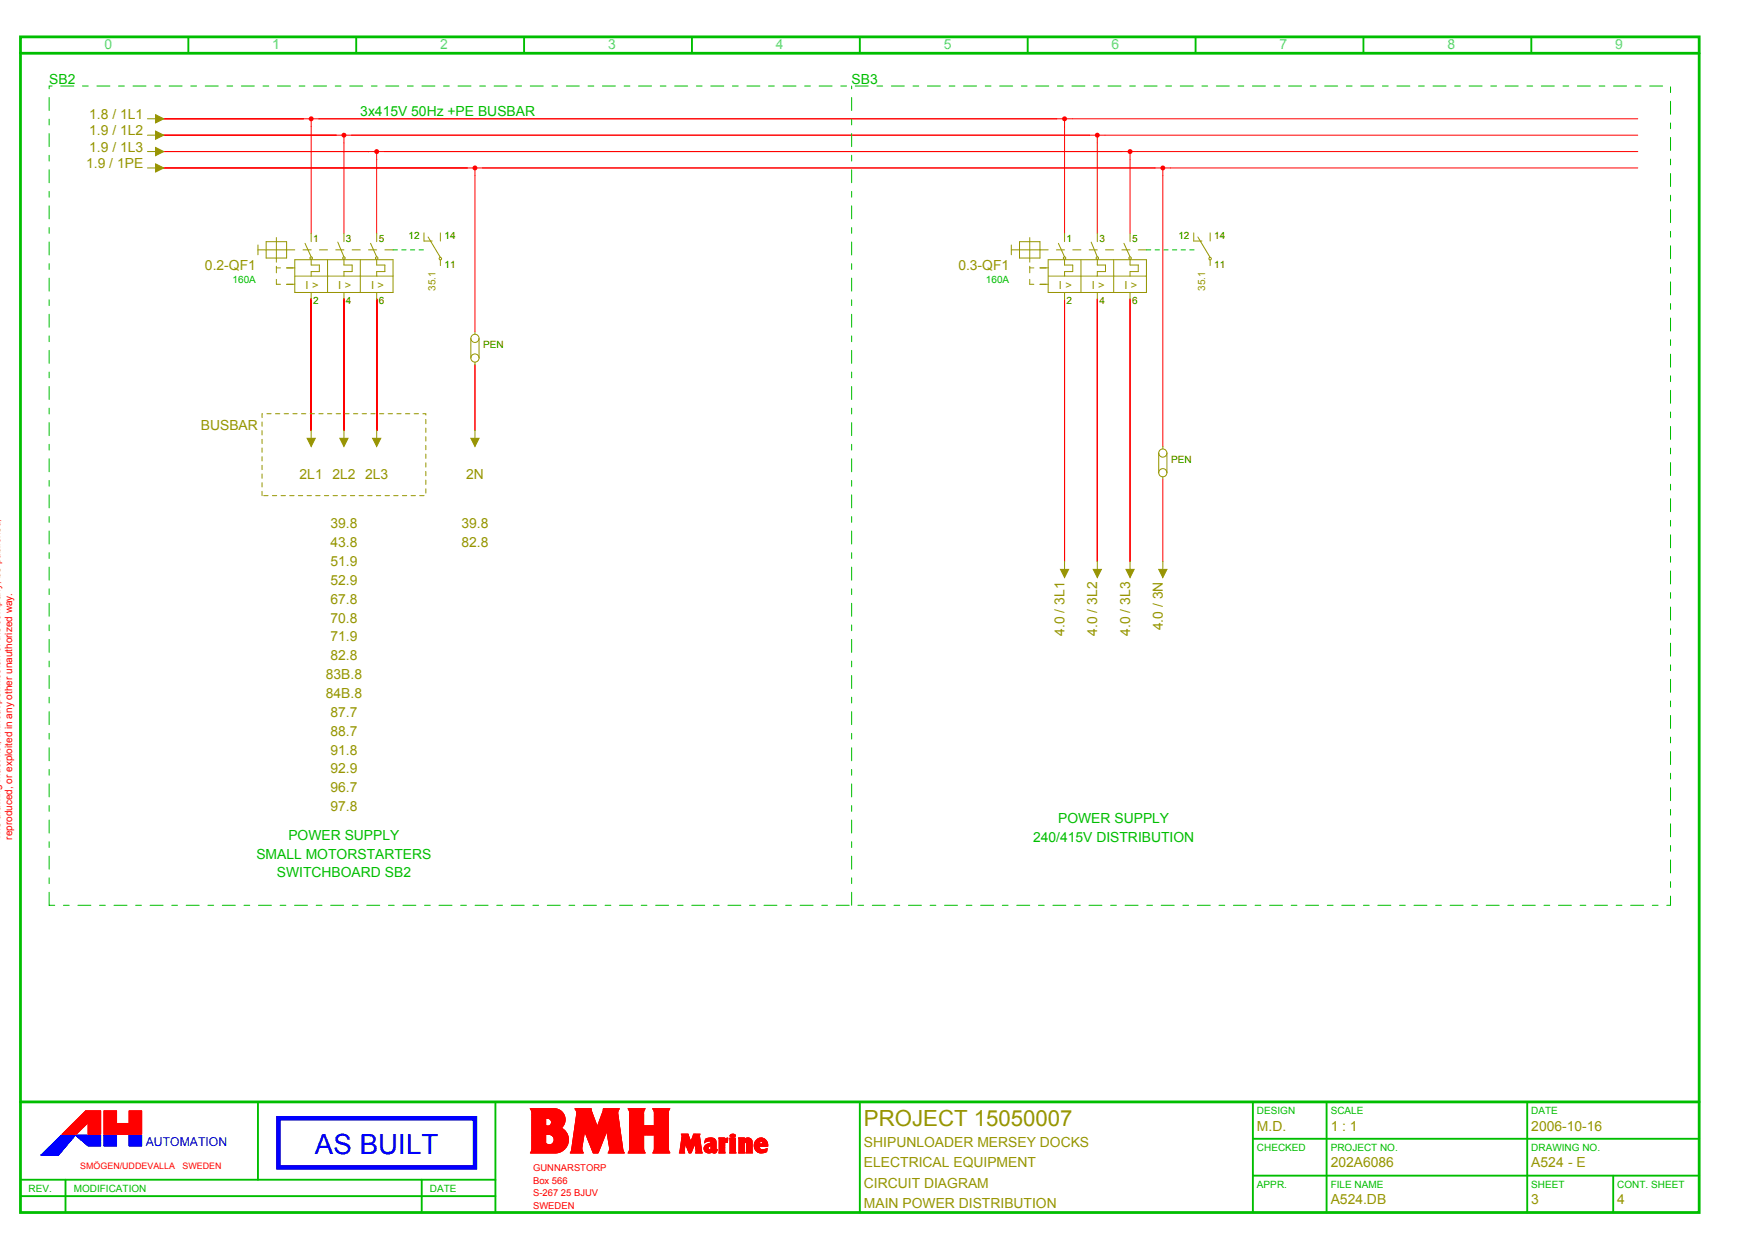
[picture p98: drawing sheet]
<svg xmlns="http://www.w3.org/2000/svg" width="426mm" height="301mm" viewBox="0 0 426 301" stroke-linecap="round" stroke-linejoin="round" font-family="sans-serif">
<defs><g id="words">
<text font-size="6.8" fill="#00f" x="76.9" y="281.8">AS BUILT</text>
<text font-size="5.4" fill="#969600" x="211" y="275">PROJECT 15050007</text>
<g font-size="3.4" fill="#00d2d2">
<text x="25.5" y="12">0</text>
<text x="66.5" y="12">1</text>
<text x="107.5" y="12">2</text>
<text x="148.5" y="12">3</text>
<text x="189.5" y="12">4</text>
<text x="230.5" y="12">5</text>
<text x="271.5" y="12">6</text>
<text x="312.5" y="12">7</text>
<text x="353.5" y="12">8</text>
<text x="394.5" y="12">9</text>
</g>
<g font-size="3.4" fill="#00be00">
<text x="12" y="20.4">SB2</text>
<text x="208" y="20.4">SB3</text>
<text x="88" y="28.4">3x415V 50Hz +PE BUSBAR</text>
<text x="258.4" y="201">POWER SUPPLY</text>
<text x="62.6" y="209.6">SMALL MOTORSTARTERS</text>
<text x="70.4" y="205">POWER SUPPLY</text>
<text x="252.3" y="205.6">240/415V DISTRIBUTION</text>
<text x="67.6" y="214.2">SWITCHBOARD SB2</text>
</g>
<g font-size="3.4" fill="#969600">
<text x="21.8" y="29">1.8 / 1L1</text>
<text x="21.8" y="33">1.9 / 1L2</text>
<text x="21" y="41">1.9 / 1PE</text>
<text x="21.8" y="37">1.9 / 1L3</text>
<text x="50.1" y="65.9">0.2­QF1</text>
<text x="234.1" y="65.9">0.3­QF1</text>
<text x="49" y="105">BUSBAR</text>
<text x="73.2" y="117">2L1</text>
<text x="81.2" y="117">2L2</text>
<text x="89.2" y="117">2L3</text>
<text x="113.8" y="117">2N</text>
<text x="80.7" y="129">39.8</text>
<text x="112.7" y="129">39.8</text>
<text x="80.7" y="133.6">43.8</text>
<text x="112.7" y="133.6">82.8</text>
<text x="80.7" y="138.2">51.9</text>
<text x="80.7" y="142.8">52.9</text>
<text x="80.7" y="147.4">67.8</text>
<text x="80.7" y="152">70.8</text>
<text x="260" y="155.2" transform="rotate(-90 260 155.2)">4.0 / 3L1</text>
<text x="268" y="155.2" transform="rotate(-90 268 155.2)">4.0 / 3L2</text>
<text x="276" y="155.2" transform="rotate(-90 276 155.2)">4.0 / 3L3</text>
<text x="284" y="153.9" transform="rotate(-90 284 153.9)">4.0 / 3N</text>
<text x="80.7" y="156.6">71.9</text>
<text x="80.7" y="161.2">82.8</text>
<text x="79.6" y="165.8">83B.8</text>
<text x="79.6" y="170.4">84B.8</text>
<text x="80.7" y="175">87.7</text>
<text x="80.7" y="179.6">88.7</text>
<text x="80.7" y="184.2">91.8</text>
<text x="80.7" y="188.8">92.9</text>
<text x="80.7" y="193.4">96.7</text>
<text x="80.7" y="198">97.8</text>
<text x="211" y="280">SHIPUNLOADER MERSEY DOCKS</text>
<text x="307" y="276">M.D.</text>
<text x="325" y="276">1 : 1</text>
<text x="374" y="276">2006­10­16</text>
<text x="211" y="285">ELECTRICAL EQUIPMENT</text>
<text x="325" y="285">202A6086</text>
<text x="374" y="285">A524 ­ E</text>
<text x="211" y="290">CIRCUIT DIAGRAM</text>
<text x="211" y="295">MAIN POWER DISTRIBUTION</text>
<text x="325" y="294">A524.DB</text>
<text x="374" y="294">3</text>
<text x="395" y="294">4</text>
</g>
<text font-size="3" fill="#00f" x="35.6" y="279.7">AUTOMATION</text>
<g font-size="2.7" fill="#969600">
<text x="74.6" y="70.5">I &gt;</text>
<text x="82.6" y="70.5">I &gt;</text>
<text x="90.6" y="70.5">I &gt;</text>
<text x="258.6" y="70.5">I &gt;</text>
<text x="266.6" y="70.5">I &gt;</text>
<text x="274.6" y="70.5">I &gt;</text>
</g>
<g font-size="2.4">
<text x="76.5" y="59">1</text>
<text x="84.5" y="59">3</text>
<text x="92.5" y="59">5</text>
<text x="99.8" y="58.4">12</text>
<text x="108.6" y="58.4">14</text>
<text x="260.5" y="59">1</text>
<text x="268.5" y="59">3</text>
<text x="276.5" y="59">5</text>
<text x="287.8" y="58.4">12</text>
<text x="296.6" y="58.4">14</text>
<text x="108.6" y="65.3">11</text>
<text x="296.6" y="65.3">11</text>
<text x="76.5" y="74.1">2</text>
<text x="84.5" y="74.1">4</text>
<text x="92.5" y="74.1">6</text>
<text x="260.5" y="74.1">2</text>
<text x="268.5" y="74.1">4</text>
<text x="276.5" y="74.1">6</text>
<text x="118" y="85">PEN</text>
<text x="286" y="113">PEN</text>
</g>
<g font-size="2.4" fill="#00be00">
<text x="56.8" y="69">160A</text>
<text x="240.8" y="69">160A</text>
<text x="307" y="272">DESIGN</text>
<text x="325" y="272">SCALE</text>
<text x="374" y="272">DATE</text>
<text x="307" y="281">CHECKED</text>
<text x="325" y="281">PROJECT NO.</text>
<text x="374" y="281">DRAWING NO.</text>
<text x="7" y="291">REV.</text>
<text x="18" y="291">MODIFICATION</text>
<text x="105" y="291">DATE</text>
<text x="307" y="290">APPR.</text>
<text x="325" y="290">FILE NAME</text>
<text x="374" y="290">SHEET</text>
<text x="395" y="290">CONT. SHEET</text>
</g>
<g font-size="2.4" fill="#969600">
<text x="106.4" y="71" transform="rotate(-90 106.4 71)">35.1</text>
<text x="294.4" y="71" transform="rotate(-90 294.4 71)">35.1</text>
</g>
<g font-size="2.4" fill="#f00">
<text x="0" y="205" transform="rotate(-90 0 205)">The drawing must not, without permission of the company, be published,</text>
<text x="3" y="205" transform="rotate(-90 3 205)">reproduced, or exploited in any other unauthorized way.</text>
</g>
<g font-size="2.3" fill="#f00">
<text x="130.2" y="286">GUNNARSTORP</text>
<text x="130.2" y="289">Box 566</text>
<text x="130.2" y="292.1">S­267 25 BJUV</text>
<text x="130.2" y="295.2">SWEDEN</text>
</g>
<g font-size="2.2" fill="#f00">
<text x="19.6" y="285.4">SMÖGEN/UDDEVALLA</text>
<text x="44.6" y="285.4">SWEDEN</text>
</g>
</g></defs>
<path d="M5 9h410v287h-410zM5 13h410M5 269h410" fill="none" stroke="#00be00" stroke-width=".68"/>
<g fill="none" stroke="#00be00" stroke-width=".46">
<path d="M46 9v4M87 9v4M128 9v4M169 9v4M210 9v4M251 9v4M292 9v4M333 9v4M374 9v4M63 269v19M121 269v27M210 269v27"/>
<path d="M306 269v27M306 278h109M324 269v27M373 269v27M5 288h116M5 292h116M16 288v8M103 288v8M306 287h109M394 287v9"/>
</g>
<g fill="none" stroke="#00f" stroke-width=".24">
<path d="M12.2 279.8l-2.2 2.2M15 277.1l-4.9 4.9M15.1 277.1l-4.9 4.9M15.2 277.1l-4.9 4.9M15.3 277.1l-4.9 4.9M15.4 277.1l-4.9 4.9M15.4 277.1l-4.8 4.9M15.5 277.1l-4.9 4.9M15.6 277.1l-4.9 4.9M15.7 277.1l-4.9 4.9M15.8 277.1l-4.9 4.9M15.9 277.1l-4.9 4.9"/>
<path d="M16 277.1l-4.9 4.9M16.1 277.1l-4.9 4.9M16.1 277.1l-4.8 4.9M16.2 277.1l-4.8 4.9M16.3 277.1l-4.9 4.9M16.4 279.5l-2.5 2.5M16.4 277.1l-4.9 4.9M16.5 277.1l-4.9 4.9M16.6 277.1l-4.9 4.9M16.7 277.1l-4.9 4.9M16.8 277.1l-4.9 4.9M16.9 277.1l-4.9 4.9"/>
<path d="M16.9 278.9l-3.1 3.1M16.9 277.1l-4.8 4.9M17 277.1l-4.9 4.9M17.1 277.1l-4.9 4.9M17.2 277.1l-4.9 4.9M17.3 277.1l-4.9 4.9M17.4 278.4l-3.7 3.6M17.4 277.1l-4.9 4.9M17.5 277.1l-4.9 4.9M17.6 277.1l-4.9 4.9M17.7 277.1l-4.9 4.9M17.7 277.1l-4.8 4.9"/>
<path d="M17.8 277.1l-4.9 4.9M17.9 277.8l-4.2 4.2M17.9 277.1l-4.9 4.9M18 277.1l-4.9 4.9M18.1 277.1l-4.9 4.9M18.2 277.1l-4.9 4.9M18.3 277.1l-4.9 4.9M18.3 277.2l-4.7 4.8M18.4 277.1l-4.9 4.9M18.4 277.1l-4.1 4.9M18.4 277.1l3.1 2.7h3.1v-2.7M18.4 277.1h.1"/>
<path d="M18.5 277.1v.1M18.6 277.1l-.1 .1M18.7 277.1l-.1 .1M18.8 277.1l-.2 .2M18.9 277.1l-.2 .2M19 277.1l-.3 .3 .4-.3M19.2 277.1l-.4 .3M19.2 277.1l-.3 .4M19.3 277.1l-.4 .4M19.4 277.1l-.4 .5M19.5 277.1l-.5 .5M19.6 277.1l-.5 .6"/>
<path d="M19.7 277.1l-.6 .6M19.8 277.1l-.6 .6 .7-.6M19.9 277.1l-.7 .7M20 277.1l-.7 .8M20.1 277.1l-.8 .8M20.2 277.1l-.8 .8M20.3 277.1l-.9 .9M20.4 277.1l-.9 .9M20.5 277.1l-1 1M20.6 277.1l-1 1M20.7 277.1l-1.1 1M20.7 277.1l-1 1.1"/>
<path d="M20.8 277.1l-1.1 1.1M20.9 277.1l-1.1 1.2M21 277.1l-1.2 1.2M21.1 277.1l-1.2 1.2M21.2 277.1l-1.3 1.3M21.3 277.1l-1.3 1.3M21.4 277.1l-1.4 1.4M21.5 277.1l-1.4 1.4M21.6 277.1l-1.4 1.5M21.7 277.1l-1.5 1.5M21.8 277.1l-1.5 1.6M21.9 277.1l-1.6 1.6"/>
<path d="M22 277.1l-1.7 1.7M22.1 277.1l-1.7 1.7M22.2 277.1l-1.8 1.7M22.2 277.1l-1.7 1.8M22.3 277.1l-1.8 1.8M22.4 277.1l-1.8 1.9M22.5 277.1l-1.9 1.9M22.6 277.1l-1.9 1.9M22.7 277.1l-2 2M22.8 277.1l-2 2M22.9 277.1l-2.1 2.1M23 277.1l-2.1 2.1"/>
<path d="M23.1 277.1l-2.1 2.2M23.2 277.1l-2.2 2.2M23.3 277.1l-2.2 2.3M23.4 277.1l-2.3 2.3M23.5 277.1l-2.3 2.3 2.4-2.3M23.7 277.1l-2.4 2.4M23.7 277.1l-2.4 2.5M23.8 277.1l-2.5 2.5M23.9 277.1l-2.5 2.5M24 277.1l-2.6 2.6M24.1 277.1l-2.6 2.6M24.2 277.1l-2.6 2.7"/>
<path d="M24.3 277.1l-2.7 2.7M24.4 277.1l-2.7 2.7M24.5 277.1l-2.7 2.7M24.5 277.1l-2.6 2.7M24.6 277.1h-9.7l-4.9 4.9M24.6 277.2l-2.6 2.6M24.6 277.3l-2.5 2.5M24.6 277.3l-2.4 2.5M24.6 277.4l-2.3 2.4M24.6 277.5l-2.2 2.3M24.6 277.6l-2.2 2.2M24.6 277.7l-2.1 2.1"/>
<path d="M24.6 277.8l-2 2M24.6 277.9l-1.9 1.9M24.6 278l-1.8 1.8M24.6 278l-1.7 1.8M24.6 278.1l-1.6 1.7M24.6 278.2l-1.5 1.6M24.6 278.3l-1.5 1.5M24.6 278.4l-1.4 1.4M24.6 278.5l-1.3 1.3M24.6 278.6l-1.2 1.2M24.6 278.7l-1.1 1.1M24.6 278.8l-1 1"/>
<path d="M24.6 278.8l-.9 1M24.6 278.9l-.8 .9M24.6 279l-.7 .8M24.6 279.1l-.7 .7M24.6 279.2l-.6 .6M24.6 279.3l-.5 .5M24.6 279.4l-.4 .4M24.6 279.5l-.3 .3M24.6 279.5l-.2 .3M24.6 279.6l-.1 .2M24.6 279.7v.1M25.4 277.1h3.1"/>
<path d="M25.4 277.1v2.7h3.1M25.4 277.1h.1M25.5 277.1l-.1 .1M25.6 277.1l-.2 .2M25.7 277.1l-.3 .3M25.8 277.1l-.4 .4M25.9 277.1l-.5 .5M26 277.1l-.6 .6M26 277.1l-.6 .7M26.1 277.1l-.7 .7M26.2 277.1l-.8 .8M26.3 277.1l-.9 .9"/>
<path d="M26.4 277.1l-1 1M26.5 277.1l-1.1 1.1M26.6 277.1l-1.2 1.2M26.7 277.1l-1.3 1.3M26.8 277.1l-1.4 1.4M26.8 277.1l-1.4 1.5M26.9 277.1l-1.5 1.5M27 277.1l-1.6 1.6M27.1 277.1l-1.7 1.7M27.2 277.1l-1.8 1.8M27.3 277.1l-1.9 1.9M27.4 277.1l-2 2"/>
<path d="M27.5 277.1l-2.1 2.1M27.6 277.1l-2.2 2.2M27.6 277.1l-2.2 2.3M27.7 277.1l-2.3 2.3M27.8 277.1l-2.4 2.4M27.9 277.1l-2.5 2.5M28 277.1l-2.6 2.6M28.1 277.1l-2.7 2.7M28.2 277.1l-2.7 2.7M28.3 277.1l-2.7 2.7M28.3 277.1l-2.6 2.7M28.4 277.1l-2.6 2.7"/>
<path d="M28.5 277.2l-2.6 2.6M28.5 277.3l-2.5 2.5M28.5 277.3l-2.4 2.5M28.5 277.4l-2.3 2.4M28.5 277.5l-2.3 2.3M28.5 277.6l-2.2 2.2M28.5 277.7l-2.1 2.1M28.5 277.8l-2 2M28.5 277.9l-1.9 1.9M28.5 278l-1.8 1.8M28.5 278.1l-1.7 1.7M28.5 278.1l-1.6 1.7"/>
<path d="M28.5 278.2l-1.6 1.6M28.5 278.3l-1.5 1.5M28.5 278.4l-1.4 1.4M28.5 278.5l-1.3 1.3M28.5 278.6l-1.2 1.2M28.5 278.7l-1.1 1.1M28.5 278.8l-1 1M28.5 278.8l-.9 1M28.5 278.9l-.8 .9M28.5 279l-.8 .8M28.5 279.1l-.7 .7M28.5 279.2l-.6 .6"/>
<path d="M28.5 279.3l-.5 .5M28.5 279.4l-.4 .4M28.5 279.5l-.3 .3M28.5 279.6l-.2 .2M28.5 279.6l-.1 .2M28.5 279.7v.1M28.5 277.1v2.7M31.5 277.1h3.1v2.7h-3.1zM31.6 277.1l-.1 .1M31.7 277.1l-.2 .2M31.8 277.1l-.3 .3M31.9 277.1l-.4 .4"/>
<path d="M32 277.1l-.5 .5M32.1 277.1l-.6 .5M32.1 277.1l-.6 .6M32.2 277.1l-.7 .7M32.3 277.1l-.8 .8M32.4 277.1l-.9 .9M32.5 277.1l-1 1M32.6 277.1l-1.1 1.1M32.7 277.1l-1.2 1.2M32.8 277.1l-1.3 1.2M32.9 277.1l-1.4 1.3M32.9 277.1l-1.4 1.4"/>
<path d="M33 277.1l-1.5 1.5M33.1 277.1l-1.6 1.6M33.2 277.1l-1.7 1.7M33.3 277.1l-1.8 1.8M33.4 277.1l-1.9 1.9M33.5 277.1l-2 2M33.6 277.1l-2.1 2M33.6 277.1l-2.1 2.1M33.7 277.1l-2.2 2.2M33.8 277.1l-2.3 2.3M33.9 277.1l-2.4 2.4M34 277.1l-2.5 2.5"/>
<path d="M34.1 277.1l-2.6 2.6M34.2 277.1l-2.7 2.7M34.3 277.1l-2.7 2.7M34.4 277.1l-2.7 2.7M34.4 277.1l-2.6 2.7M34.5 277.1l-2.6 2.7M34.6 277.1l-2.6 2.7M34.6 277.2l-2.5 2.6M34.6 277.3l-2.4 2.5M34.6 277.4l-2.3 2.4M34.6 277.5l-2.3 2.3M34.6 277.6l-2.2 2.2"/>
<path d="M34.6 277.7l-2.1 2.1M34.6 277.8l-2 2M34.6 277.8l-1.9 2M34.6 277.9l-1.8 1.9M34.6 278l-1.7 1.8M34.6 278.1l-1.6 1.7M34.6 278.2l-1.6 1.6M34.6 278.3l-1.5 1.5M34.6 278.4l-1.4 1.4M34.6 278.5l-1.3 1.3M34.6 278.6l-1.2 1.2M34.6 278.6l-1.1 1.2"/>
<path d="M34.6 278.7l-1 1.1M34.6 278.8l-.9 1M34.6 278.9l-.8 .9M34.6 279l-.8 .8M34.6 279.1l-.7 .7M34.6 279.2l-.6 .6M34.6 279.3l-.5 .5M34.6 279.3l-.4 .5M34.6 279.4l-.3 .4M34.6 279.5l-.2 .3M34.6 279.6l-.1 .2M34.6 279.7l-.1 .1"/>
<path d="M10 282h4.3M14.5 281.8l-.2 .2M15 281.2l-.8 .8M15.4 280.6l-1.3 1.4M15.9 280.1l-1.9 1.9"/>
</g>
<g fill="none" stroke="#f00" stroke-width=".24">
<path d="M39.9 29h218.2M39.9 33h42.2M39.9 37h50.2M76 29v28M84 34.9v22.1M85.9 33h180.2M92 38.9v18.1M93.9 37h180.2M260 30.9v26.1M261.9 29h138.1M268 34.9v22.1M269.9 33h130.1"/>
<path d="M276 38.9v18.1M277.9 37h122.1M39.9 41h74.2M116 42.9v38.1M117.9 41h164.2M284 42.9v66.1M285.9 41h114.1M76 73v32.1M84 73v32.1M92 73v32.1M260 73v64.1M268 73v64.1"/>
<path d="M276 73v64.1M116 89v16.1M284 117v20.1M15.1 276.9l5.8-5.7h3.7v5.7h-3.1v-2.8l-2.9 2.8zM20.9 271.2l-5.7 5.7M21 271.2l-5.7 5.7M21.1 271.2l-5.7 5.7M21.2 271.2l-5.7 5.7M21.3 271.2l-5.7 5.7M21.4 271.2l-5.8 5.7M21.5 271.2l-5.8 5.7M21.5 271.2l-5.7 5.7"/>
<path d="M21.6 271.2l-5.7 5.7M21.7 271.2l-5.7 5.7M21.8 271.2l-5.7 5.7M21.9 271.2l-5.7 5.7M22 271.2l-5.7 5.7M22.1 271.2l-5.7 5.7M22.2 271.2l-5.8 5.7M22.3 271.2l-5.8 5.7M22.3 271.2l-5.7 5.7M22.4 271.2l-5.7 5.7M22.5 271.2l-5.7 5.7M22.6 271.2l-5.7 5.7"/>
<path d="M22.7 271.2l-5.7 5.7M22.8 271.2l-5.7 5.7M22.9 271.2l-5.8 5.7M23 271.2l-5.8 5.7M23 271.2l-5.7 5.7M23.1 271.2l-5.7 5.7M23.2 271.2l-5.7 5.7M23.3 271.2l-5.7 5.7M23.4 271.2l-5.7 5.7M23.5 271.2l-5.7 5.7M23.6 271.2l-5.7 5.7M23.7 271.2l-5.8 5.7"/>
<path d="M23.8 271.2l-5.8 5.7M23.8 271.2l-5.7 5.7M23.9 271.2l-5.7 5.7M24 271.2l-5.7 5.7M24.1 271.2l-5.7 5.7M24.2 271.2l-5.7 5.7M24.3 271.2l-5.7 5.7M24.4 271.2l-4 4M24.5 271.2l-3 2.9M24.5 271.2l-3 3M24.6 271.2l-3.1 3.1M24.6 271.3l-3.1 3.1"/>
<path d="M24.6 271.4l-3.1 3.1M24.6 271.5l-3.1 3.1M24.6 271.6l-3.1 3.1M24.6 271.7l-3.1 3M24.6 271.8l-3.1 3M24.6 271.9l-3.1 3M24.6 271.9l-3.1 3.1M24.6 272l-3.1 3.1M24.6 272.1l-3.1 3.1M24.6 272.2l-3.1 3.1M24.6 272.3l-3.1 3.1M24.6 272.4l-3.1 3.1"/>
<path d="M24.6 272.5l-3.1 3M24.6 272.6l-3.1 3M24.6 272.7l-3.1 3M24.6 272.7l-3.1 3.1M24.6 272.8l-3.1 3.1M24.6 272.9l-3.1 3.1M24.6 273l-3.1 3.1M24.6 273.1l-3.1 3.1M24.6 273.2l-3.1 3.1M24.6 273.3l-3.1 3M24.6 273.4l-3.1 3M24.6 273.5l-3.1 3"/>
<path d="M24.6 273.5l-3.1 3.1M24.6 273.6l-3.1 3.1M24.6 273.7l-3.1 3.1M24.6 273.8l-3.1 3.1M24.6 273.9l-3 3M24.6 274l-2.9 2.9M24.6 274.1l-2.9 2.8M24.6 274.2l-2.8 2.7M24.6 274.2l-2.7 2.7M24.6 274.3l-2.6 2.6M24.6 274.4l-2.5 2.5M24.6 274.5l-2.4 2.4"/>
<path d="M24.6 274.6l-2.3 2.3M24.6 274.7l-2.2 2.2M24.6 274.8l-2.1 2.1M24.6 274.9l-2.1 2M24.6 275l-2 1.9M24.6 275l-1.9 1.9M24.6 275.1l-1.8 1.8M24.6 275.2l-1.7 1.7M24.6 275.3l-1.6 1.6M24.6 275.4l-1.5 1.5M24.6 275.5l-1.4 1.4M24.6 275.6l-1.4 1.3"/>
<path d="M24.6 275.7l-1.3 1.2M24.6 275.7l-1.2 1.2M24.6 275.8l-1.1 1.1M24.6 275.9l-1 1M24.6 276l-.9 .9M24.6 276.1l-.8 .8M24.6 276.2l-.7 .7M24.6 276.3l-.6 .6M24.6 276.4l-.6 .5M24.6 276.5l-.5 .4M24.6 276.5l-.4 .4M24.6 276.6l-.3 .3"/>
<path d="M24.6 276.7l-.2 .2M24.6 276.8l-.1 .1M24.6 276.9h.1M25.4 276.9h9.2M25.4 271.2h3.1M25.4 271.2v5.7M25.4 271.2h.1M25.5 271.2l-.1 .1M25.6 271.2l-.2 .2M25.7 271.2l-.3 .3M25.8 271.2l-.4 .4M25.9 271.2l-.5 .5"/>
<path d="M26 271.2l-.6 .5M26 271.2l-.6 .6M26.1 271.2l-.7 .7M26.2 271.2l-.8 .8M26.3 271.2l-.9 .9M26.4 271.2l-1 1M26.5 271.2l-1.1 1.1M26.6 271.2l-1.2 1.2M26.7 271.2l-1.3 1.3M26.8 271.2l-1.4 1.3M26.8 271.2l-1.4 1.4M26.9 271.2l-1.5 1.5"/>
<path d="M27 271.2l-1.6 1.6M27.1 271.2l-1.7 1.7M27.2 271.2l-1.8 1.8M27.3 271.2l-1.9 1.9M27.4 271.2l-2 2M27.5 271.2l-2.1 2.1M27.6 271.2l-2.2 2.2M27.7 271.2l-2.3 2.3M27.8 271.2l-2.4 2.4M27.9 271.2l-2.5 2.5M28 271.2l-2.6 2.6M28.1 271.2l-2.7 2.7"/>
<path d="M28.2 271.2l-2.8 2.8M28.3 271.2l-2.9 2.8M28.3 271.2l-2.9 2.9M28.4 271.2l-3 3M28.5 271.2l-3.1 3.1M28.5 271.3l-3.1 3.1M28.5 271.4l-3.1 3.1M28.5 271.5l-3.1 3.1M28.5 271.6l-3.1 3.1M28.5 271.8l-3.1 3M28.5 271.9l-3.1 3M28.5 272l-3.1 3"/>
<path d="M28.5 272l-3.1 3.1M28.5 272.1l-3.1 3.1M28.5 272.2l-3.1 3.1M28.5 272.3l-3.1 3.1M28.5 272.4l-3.1 3.1M28.5 272.5l-3.1 3M28.5 272.6l-3.1 3M28.5 272.7l-3.1 3M28.5 272.7l-3.1 3.1M28.5 272.8l-3.1 3.1M28.5 272.9l-3.1 3.1M28.5 273l-3.1 3.1"/>
<path d="M28.5 271.7l-3.1 3.1M28.5 273.1l-3.1 3.1M28.5 273.2l-3.1 3.1M28.5 273.3l-3.1 3M28.5 273.4l-3.1 3M28.5 273.5l-3.1 3M28.5 273.5l-3.1 3.1M28.5 273.6l-3.1 3.1M28.5 273.7l-3.1 3.1M28.5 273.8l-3.1 3.1M28.5 273.9l-3 3M28.5 274l-3 2.9"/>
<path d="M28.5 274.1l-2.9 2.8M28.5 274.2l-2.8 2.7M28.5 274.3l-2.7 2.6M28.5 271.2v3.1M28.5 274.3l-2.6 2.6M28.6 274.3l-2.6 2.6M28.7 274.3l-2.6 2.6M28.8 274.3l-2.6 2.6M28.9 274.3l-2.6 2.6M29 274.3l-2.7 2.6M29.1 274.3l-2.7 2.6M29.2 274.3l-2.7 2.6"/>
<path d="M29.3 274.3l-2.7 2.6M29.3 274.3l-2.6 2.6M29.4 274.3l-2.6 2.6M29.5 274.3l-2.6 2.6M29.6 274.3l-2.6 2.6M29.7 274.3l-2.7 2.6M29.8 274.3l-2.7 2.6M29.9 274.3l-2.7 2.6M30 274.3l-2.7 2.6M30 274.3l-2.6 2.6M30.1 274.3l-2.6 2.6M30.2 274.3l-2.6 2.6"/>
<path d="M30.3 274.3l-2.6 2.6M30.4 274.3l-2.6 2.6M30.5 274.3l-2.7 2.6M30.6 274.3l-2.7 2.6M30.7 274.3l-2.7 2.6M30.8 274.3l-2.7 2.6M30.8 274.3l-2.6 2.6M30.9 274.3l-2.6 2.6M31 274.3l-2.6 2.6M31.1 274.3l-2.6 2.6M31.2 274.3l-2.7 2.6M31.3 274.3l-2.7 2.6"/>
<path d="M31.4 274.3l-2.7 2.6M31.5 274.3l-2.7 2.6M31.6 271.2l-.1 .1M31.7 271.2l-.2 .2M31.8 271.2l-.3 .3M31.9 271.2l-.4 .3M32 271.2l-.5 .4M32.1 271.2l-.6 .5M32.1 271.2l-.6 .6M32.2 271.2l-.7 .7M32.3 271.2l-.8 .8M32.4 271.2l-.9 .9"/>
<path d="M32.5 271.2l-1 1M32.6 271.2l-1.1 1M32.7 271.2l-1.2 1.1M32.8 271.2l-1.3 1.2M32.8 271.2l-1.3 1.3M32.9 271.2l-1.4 1.4M33 271.2l-1.5 1.5M33.1 271.2l-1.6 1.6M33.2 271.2l-1.7 1.7M33.3 271.2l-1.8 1.8M33.4 271.2l-1.9 1.8M33.5 271.2l-2 1.9"/>
<path d="M33.6 271.2l-2.1 2M33.6 271.2l-2.1 2.1M33.7 271.2l-2.2 2.2M33.8 271.2l-2.3 2.3M33.9 271.2l-2.4 2.4M34 271.2l-2.5 2.5M34.1 271.2l-2.6 2.5M34.2 271.2l-2.7 2.6M34.3 271.2l-2.8 2.7M34.4 271.2l-2.9 2.8M34.4 271.2l-2.9 2.9M34.5 271.2l-3 3"/>
<path d="M34.6 271.2h-3.1v3.1h-3M34.6 271.2l-5.7 5.7M34.6 271.3l-5.6 5.6M34.6 271.4l-5.5 5.5M34.6 271.5l-5.4 5.4M34.6 271.6l-5.3 5.3M34.6 271.7l-5.3 5.2M34.6 271.7l-5.2 5.2M34.6 271.8l-5.1 5.1M34.6 271.9l-5 5M34.6 272l-4.9 4.9M34.6 272.1l-4.8 4.8"/>
<path d="M34.6 272.2l-4.7 4.7M34.6 272.3l-4.6 4.6M34.6 272.4l-4.5 4.5M34.6 272.5l-4.5 4.4M34.6 272.5l-4.4 4.4M34.6 272.6l-4.3 4.3M34.6 272.7l-4.2 4.2M34.6 272.8l-4.1 4.1M34.6 272.9l-4 4M34.6 273l-3.9 3.9M34.6 273.1l-3.8 3.8M34.6 273.2l-3.8 3.7"/>
<path d="M34.6 273.2l-3.7 3.7M34.6 273.3l-3.6 3.6M34.6 273.4l-3.5 3.5M34.6 273.5l-3.4 3.4M34.6 273.6l-3.3 3.3M34.6 273.7l-3.2 3.2M34.6 273.8l-3.1 3.1M34.6 273.9l-3 3M34.6 274l-3 2.9M34.6 274l-2.9 2.9M34.6 274.1l-2.8 2.8M34.6 274.2l-2.7 2.7"/>
<path d="M34.6 274.3l-2.6 2.6M34.6 274.4l-2.5 2.5M34.6 274.5l-2.4 2.4M34.6 274.6l-2.3 2.3M34.6 274.7l-2.2 2.2M34.6 274.8l-2.1 2.1M34.6 274.9l-2 2M34.6 275l-1.9 1.9M34.6 275.1l-1.8 1.8M34.6 275.2l-1.7 1.7M34.6 275.3l-1.6 1.6M34.6 275.4l-1.5 1.5"/>
<path d="M34.6 275.5l-1.5 1.4M34.6 275.5l-1.4 1.4M34.6 275.6l-1.3 1.3M34.6 275.7l-1.2 1.2M34.6 275.8l-1.1 1.1M34.6 275.9l-1 1M34.6 276l-.9 .9M34.6 276.1l-.8 .8M34.6 276.2l-.7 .7M34.6 276.3l-.7 .6M34.6 276.3l-.6 .6M34.6 276.4l-.5 .5"/>
<path d="M34.6 276.5l-.4 .4M34.6 276.6l-.3 .3M34.6 276.7l-.2 .2M34.6 276.8l-.1 .1M34.6 276.9h.1M34.6 271.2v5.7M129.5 270.6h.1M129.7 270.6h-.1M129.8 270.6l-.2 .2M129.9 279.2l7.5-7.6-7.5 7.7M129.9 280l7.8-7.9-7.8 7.9M129.9 278.4l3.5-3.6-3.5 3.7"/>
<path d="M129.9 270.6l-.2 .3 .3-.3M130.1 270.6l-.4 .4M130.2 270.6l-.4 .5M130.3 270.6l-.5 .6M130.4 270.6l-.6 .6M130.5 270.6l-.7 .7M130.6 270.6l-.8 .7M130.6 270.6l-.7 .8M130.8 270.6l-.9 .9M130.8 270.6l-.9 1M130.9 270.6l-1 1.1M131 270.6l-1.1 1.1"/>
<path d="M131.1 270.6l-1.2 1.3M131.2 270.6l-1.3 1.4M131.3 270.6l-1.4 1.4M131.3 270.6l-1.4 1.5M131.4 270.6l-1.5 1.6M131.6 270.6l-1.7 1.7M131.6 270.6l-1.7 1.8M131.7 270.6l-1.8 1.9M131.8 270.6l-1.9 1.9M131.8 270.6l-1.9 2M132 270.6l-2.1 2.1M132.1 270.6l-2.2 2.2"/>
<path d="M132.1 270.6l-2.2 2.3M132.2 270.6l-2.3 2.4M132.3 270.6l-2.4 2.4M132.4 270.6l-2.5 2.6M132.5 270.6l-2.6 2.6M132.6 270.6l-2.7 2.7M132.6 270.6l-2.7 2.8M132.7 270.6l-2.8 2.9M132.8 270.6l-2.9 3M132.9 270.6l-3 3.1M133 270.6l-3.1 3.1M133.1 270.6l-3.2 3.2"/>
<path d="M133.1 270.6l-3.2 3.3M133.3 270.6l-3.4 3.4M133.3 278.5l-3 3M133.3 278.6l-2.9 2.9M133.3 278.7l-2.8 2.8M133.3 279l-2.5 2.5M133.3 278.2l-3.3 3.3M133.3 278.3l-3.2 3.2M133.3 278.4l-3.1 3.1M133.3 278.8l-2.7 2.7M133.3 278.9l-2.6 2.6M133.3 277.6l-3.8 3.9"/>
<path d="M133.3 277.8l-3.7 3.7M133.3 277.9l-3.6 3.6M133.3 277.5l-3.6 3.6M133.3 277.4l-3.5 3.5M133.3 277.4l-3.5 3.4M133.3 277.1l-3.4 3.5M133.3 278.1l-3.4 3.4M133.3 277.1l-3.4 3.4M133.3 273.2l-3.4 3.4M133.3 273.3l-3.4 3.4M133.3 273.4l-3.4 3.4M133.3 273.5l-3.4 3.5"/>
<path d="M133.3 273.6l-3.4 3.4M133.3 273.7l-3.4 3.4M133.3 273.8l-3.4 3.4M133.3 273.8l-3.4 3.5M133.3 274l-3.4 3.4M133.3 274.1l-3.4 3.4M133.3 274.2l-3.4 3.4M133.3 274.3l-3.4 3.5M133.3 274.4l-3.4 3.4M133.3 274.5l-3.4 3.4M133.3 274.6l-3.4 3.4M133.3 274.7l-3.4 3.5"/>
<path d="M133.3 277.6l-3.6 3.6M133.3 278l-3.5 3.5M133.3 277.2l-3.5 3.5M133.3 279.1l-2.4 2.4M133.3 274.8l-3.4 3.5M133.3 270.6l-3.4 3.5M133.4 279.1l-2.4 2.4M133.4 274.8l-3.5 3.5M133.4 270.6l-3.5 3.6M133.4 279.2l-2.3 2.3M133.5 279.2l-2.3 2.3M133.5 270.6l-3.6 3.6"/>
<path d="M133.5 279.3l-2.2 2.2M133.6 279.3l-2.2 2.2M133.6 274.9l-3.7 3.7M133.6 270.6l-3.7 3.8M133.7 274.9l-3.8 3.8M133.7 270.6l-3.8 3.9M133.7 279.4l-2.2 2.1M133.8 274.9l-3.9 3.9M133.8 279.4l-2.1 2.1M133.8 270.6l-3.9 3.9M133.8 270.6l-3.9 4M133.9 274.9l-4 4"/>
<path d="M133.9 270.6l-4 4.1M134.1 279.5l-2.2 2M134.1 270.6l-4.2 4.2M134.1 274.8l-4.2 4.2M134.1 279.5l-2 2M134.1 270.6l-4.2 4.3M134.2 279.5l-2 2M134.2 270.6l-4.3 4.4M134.3 279.4l-2.1 2.1M134.3 270.6l-4.4 4.4M134.3 274.7l-4.4 4.4M134.4 270.6l-4.5 4.5"/>
<path d="M134.4 279.4l-2.1 2.1M134.5 270.6l-4.6 4.6M134.6 279.4l-2.2 2.1M134.6 270.6l-4.7 4.7M134.6 273.6l2.4-2.4-2.4 2.5M134.6 270.6l-4.7 4.8M134.7 279.3l-2.2 2.2M134.7 270.6l-4.8 4.9M134.8 270.6l-4.9 4.9M134.9 270.6l-5 5.1M135 270.6l-5.1 5.1M135.1 270.6l-5.2 5.2"/>
<path d="M135.1 278.9l2.9-2.9-5.4 5.5M135.1 270.6l-5.2 5.3M135.2 270.6l-5.3 5.4M135.3 277.8l2.2-2.2-2.2 2.3M135.4 270.6l-5.5 5.5M135.4 270.6l-5.5 5.6M135.5 270.6l-5.6 5.6M135.6 270.6l-5.7 5.7M135.6 270.7l-5.7 5.7M135.8 270.7l-5.9 5.8M135.8 270.7l-2.3 2.3M135.9 270.7l-2.4 2.3"/>
<path d="M135.9 270.7l-2.3 2.3M136 270.7l-2.3 2.3M136.1 270.7l-2.3 2.3M136.2 270.8l-2.3 2.2M136.3 270.8l-2.3 2.3M136.4 270.8l-2.3 2.3M136.4 270.9l-2.2 2.2M136.5 270.9l-2.3 2.2M136.5 270.9l-2.2 2.3 2.3-2.3M136.7 271l-2.4 2.2M136.7 271l-2.3 2.3M136.8 271.1l-2.3 2.3"/>
<path d="M136.9 271.1l-2.3 2.4M137 271.2l-2.4 2.4M137.1 271.3l-2.5 2.4M137.2 271.3l-2.5 2.5M137.2 271.4l-2.5 2.5M137.2 275.4l-2.1 2.1M137.2 271.4l-2.5 2.6M137.3 275.5l-2.1 2.1M137.3 271.4l-2.6 2.6M137.3 271.5l-2.6 2.6M137.3 271.5l-2.7 2.8M137.4 275.5l-2.2 2.2"/>
<path d="M137.4 275.1l-2.3 2.3M137.4 271.6l-2.9 2.9M137.5 271.7l-7.6 7.6M137.5 271.8l-7.6 7.7M137.6 275.7l-2.3 2.2M137.6 271.8l-7.7 7.7M137.6 275.7l-2.3 2.3M137.6 274.8l-2.6 2.6M137.6 271.9l-7.7 7.7M137.6 271.9l-7.7 7.8M137.7 272l-7.8 7.8M137.7 274.6l-2.7 2.8"/>
<path d="M137.7 275.8l-2.4 2.4M137.7 272.1l-7.8 7.8M137.8 275.8l-2.5 2.5M137.8 275.9l-2.5 2.4M137.8 272.2l-7.9 7.9M137.8 272.3l-7.9 8M137.8 275.9l-2.5 2.5M137.8 274.4l-2.9 2.9M137.9 275.9l-2.6 2.6M137.9 274.3l-3 3M137.9 272.5l-4.5 4.5M137.9 272.5l-4.4 4.5"/>
<path d="M137.9 274.2l-3 3M137.9 272.6l-4.4 4.4M137.9 276l-2.7 2.7M138 274.1l-3.2 3.1M138 272.7l-4.3 4.3M138 274l-3.2 3.2M138 272.8l-4.2 4.2M138 272.9l-4.1 4.1M138 272.9l-4 4.1M138 273.8l-3.3 3.3M138 273.7l-3.4 3.4M138 273l-3.9 4"/>
<path d="M138 273.6l-3.4 3.5M138 273.1l-3.8 3.9M138 273.5l-3.5 3.5M138 273.2l-3.8 3.8M138 276.1l-5.3 5.4M138 273.2l-3.7 3.8M138 273.3l-3.6 3.7M138.1 276.1l-5.4 5.4M138.1 276.2l-5.3 5.3M138.2 276.3l-5.1 5.2M138.3 276.4l-5.1 5.1M138.4 276.6l-4.9 4.9"/>
<path d="M138.4 279.9l-1.1 1.1M138.4 276.7l-4.8 4.8M138.5 276.7l-4.8 4.8M138.5 279.7l-1.4 1.4M138.5 276.8l-4.7 4.7M138.5 276.8l-4.6 4.7M138.6 276.9l-4.6 4.6M138.6 279.6l-1.6 1.6M138.6 277l-4.4 4.5M138.6 277.1l-4.4 4.4M138.7 277.1l-4.4 4.4M138.7 279.4l-2 1.9"/>
<path d="M138.7 277.2l-4.3 4.3M138.7 277.2l-4.2 4.3M138.7 279.2l-2.1 2.1M138.7 277.4l-4.1 4.1M138.7 279.1l-2.2 2.3M138.7 277.4l-4 4.1M138.8 277.5l-4.1 4M138.8 279l-2.4 2.4M138.8 277.5l-4 4M138.8 278.9l-2.5 2.5M138.8 277.6l-3.9 3.9M138.8 277.7l-3.8 3.8"/>
<path d="M138.8 278.8l-2.7 2.6M138.8 277.8l-3.7 3.7M138.8 278.7l-2.7 2.8M138.8 277.8l-3.6 3.7M138.8 277.9l-3.6 3.6M138.8 278.6l-2.8 2.9M138.8 278l-3.5 3.5M138.8 278.5l-2.9 3M138.9 278.1l-3.4 3.4M138.9 278.4l-3.2 3.1M138.9 278.2l-3.4 3.3M138.9 278.3l-3.2 3.2"/>
<path d="M138.9 278.2l-3.3 3.3M140.1 277.1l4.8-4.8-4.8 4.9M140.3 275.9l4.3-4.3-4.3 4.4M140.4 270.6v.1M140.5 270.6l-.1 .1M140.6 270.6l-.1 .1M140.7 270.6l-.2 .2M140.8 270.6l-.2 .3M140.9 270.6l-.3 .3M141 270.6l-.4 .4 .3-.4M141.1 270.6l-.4 .4M141.2 270.6l-.5 .5"/>
<path d="M141.3 270.6l-.6 .6 .7-.6M141.4 270.6l-.6 .7M141.5 270.6l-.7 .8M141.7 270.6l-.9 .9M141.8 270.6l-1 1M141.9 270.6l-1.1 1.1M142.1 270.6l-1.3 1.3M142.2 270.6l-1.4 1.4M142.2 280l-1.5 1.5M142.2 279.9l-1.6 1.6M142.2 279.8l-1.7 1.7M142.2 279.7l-1.7 1.8"/>
<path d="M142.2 270.6l-1.4 1.5M142.2 279.6l-1.9 1.9M142.3 279.5l-2 2M142.3 279.4l-2.1 2.1M142.3 279.3l-2.2 2.2M142.3 270.6l-1.5 1.5M142.3 279.2l-2.3 2.3M142.3 279.1l-2.4 2.4M142.3 279l-2.5 2.5M142.4 278.9l-2.6 2.6M142.4 278.8l-2.7 2.7M142.4 278.7l-2.8 2.8"/>
<path d="M142.4 278.5l-2.9 3M142.4 278.5l-3 3M142.4 270.6l-1.6 1.7M142.4 278.4l-3.1 3.1M142.5 278.3l-3.2 3.2M142.5 278.1l-3.2 3.3M142.5 278l-3 3.1M142.5 277.9l-3 3M142.5 270.6l-1.7 1.8M142.5 277.9l-2.9 2.9M142.5 277.8l-2.9 2.9M142.6 277.6l-3 3"/>
<path d="M142.6 277.5l-3 3M142.6 270.6l-1.9 1.9M142.6 277.4l-3 3M142.6 277.3l-3 3M142.6 277.3l-2.9 2.9M142.7 277.1l-3 3M142.7 270.6l-2 2M142.7 277l-3 3M142.7 276.9l-3 3M142.7 276.8l-3 3M142.7 276.7l-3 3M142.7 276.6l-3 3"/>
<path d="M142.8 276.5l-3 3M142.8 276.4l-3 3M142.8 276.3l-3 3M142.9 270.6l-2.2 2.2M142.9 270.6l-2.2 2.3M143 270.6l-2.3 2.4M143.1 270.6l-2.4 2.5M143.1 277l2.6-2.5-2.6 2.6M143.2 270.6l-2.5 2.5M143.3 270.6l-2.7 2.7M143.4 270.6l-2.8 2.8M143.4 270.6l-2.8 2.9"/>
<path d="M143.5 270.6l-2.9 3M143.6 270.6l-3 3M143.7 270.6l-3.1 3.2M143.8 270.6l-3.3 3.3M143.9 270.6l-3.4 3.4M143.9 270.6l-3.4 3.5M144 270.6l-3.5 3.5M144.2 270.6l-3.7 3.7M144.2 270.6l-3.7 3.8M144.3 270.6l-3.8 3.9M144.4 270.6l-3.9 4M144.4 270.7l-4 3.9"/>
<path d="M144.4 270.7l-4 4.1M144.4 270.9l-4 4M144.4 270.9l-4 4.1M144.4 271l-4 4.1M144.4 271.1l-4 4M144.4 271.1l-4.1 4.2M144.5 271.2l-4.2 4.2M144.5 271.3l-4.2 4.2M144.5 271.4l-4.2 4.2M144.5 271.4l-4.2 4.3M144.6 271.5l-4.3 4.3M144.6 271.7l-4.4 4.4"/>
<path d="M144.7 271.7l-4.5 4.5M144.7 271.8l-4.5 4.5M144.7 271.9l-4.5 4.5M144.7 271.9l-4.5 4.6M144.7 272l-4.5 4.6M144.8 272l-4.7 4.7M144.8 272.1l-4.7 4.7M144.8 272.2l-4.7 4.7M144.8 272.2l-4.7 4.8M144.9 272.5l-4.8 4.8M144.9 272.5l-4.8 4.9M145 272.6l-5 4.9"/>
<path d="M145 272.6l-5 5M145 272.7l-5 5M145 272.8l-5 5M145.1 272.8l-5.1 5.1M145.1 272.9l-5.1 5.1M145.1 272.9l-5.1 5.2M145.1 273l-5.2 5.2M145.2 273.1l-5.3 5.2M145.2 273.1l-5.3 5.3M145.2 273.2l-5.3 5.3M145.2 273.2l-5.3 5.4M145.3 273.3l-5.4 5.4"/>
<path d="M145.3 273.4l-5.4 5.4M145.3 273.4l-5.5 5.5M145.3 273.5l-5.5 5.5M145.3 273.5l-5.5 5.6M145.4 273.7l-5.6 5.5M145.4 273.8l-2.6 2.5M145.4 273.8l-2.5 2.6M145.4 273.9l-2.5 2.6M145.5 274l-2.6 2.5M145.5 274l-2.6 2.6M145.5 274.1l-2.5 2.5M145.5 274.1l-2.5 2.6"/>
<path d="M145.6 274.2l-2.6 2.6M145.6 274.3l-2.6 2.5M145.6 274.3l-2.5 2.6M145.6 274.4l-2.5 2.5M145.7 274.6l-2.5 2.5M145.7 274.6l-2.5 2.6M145.8 274.7l-2.6 2.5M145.8 274.7l-2.6 2.6M145.8 274.8l-2.5 2.6M145.8 274.9l-2.5 2.5M145.9 275l-2.6 2.5M146.7 280l-1.5 1.5"/>
<path d="M146.8 279.9l-1.7 1.6M146.8 279.7l-1.7 1.8M146.9 279.4l-2 2.1 2-2M147 279.3l-2.2 2.1M147 279.1l-2.2 2.2M147.1 278.9l-2.3 2.4M147.2 278.7l-2.5 2.4 2.5-2.3M147.3 278.6l-2.6 2.5M147.3 278.4l-2.6 2.6M147.4 270.6l-.1 .1M147.4 278.2l-2.7 2.8M147.5 278.1l-2.9 2.8"/>
<path d="M147.5 278l-2.9 2.8M147.5 270.6l-.2 .2M147.6 277.8l-3 3M147.6 270.6l-.3 .3M147.6 277.7l-3 3M147.7 270.6l-.4 .4M147.7 277.5l-3.1 3.2M147.7 277.4l-3.2 3.2M147.7 270.6l-.4 .5M147.8 277.3l-3.3 3.2M147.8 270.6l-.5 .6M147.8 277.1l-3.3 3.4"/>
<path d="M147.9 277l-3.4 3.4M148 270.6l-.8 .8M148 276.8l-3.6 3.6M148 276.7l-3.6 3.6M148 270.6l-.8 .9M148.1 276.5l-3.7 3.7M148.1 270.6l-1 1M148.1 276.4l-3.7 3.8M148.2 276.3l-3.9 3.8M148.2 270.6l-1.1 1.1M148.3 270.6l-1.3 1.3M148.4 270.6l-1.4 1.5"/>
<path d="M148.5 270.6l-1.6 1.6M148.5 270.6l-1.6 1.7M148.6 270.6l-1.8 1.8M148.7 270.6l-2 2M148.8 270.6l-2.1 2.1M148.9 270.6l-2.2 2.3M149 270.6l-2.4 2.4M149 270.6l-2.4 2.5M149.2 270.6l-2.7 2.7M149.2 270.6l-2.7 2.8M149.3 270.6l-2.9 2.9M149.4 270.6l-3 3.1"/>
<path d="M149.5 270.6l-3.2 3.2M149.6 270.6l-3.4 3.4M149.7 270.6l-3.5 3.5M149.7 270.6l-3.5 3.6M149.8 270.6l-3.7 3.7M149.9 270.6l-3.8 3.9M150 270.6l-4 4.1M150.1 270.6l-4.2 4.2M150.2 270.6l-4.3 4.3M150.2 270.6l-6.9 7M150.3 270.6l-7 7M150.5 270.6l-7.1 7.1"/>
<path d="M150.5 270.6l-7.1 7.2M150.6 270.6l-7.2 7.2M150.7 270.6l-7.2 7.3M150.8 270.6l-7.3 7.4M150.9 270.6l-7.4 7.4M150.9 271.7l-7.1 7.1M150.9 271.8l-7 7.1 7-7M150.9 271.6l-7.1 7.1M150.9 271.5l-7.1 7.2M150.9 272l-7 7M150.9 271.5l-7.1 7.1M150.9 272.1l-7 7"/>
<path d="M150.9 272.2l-6.9 7 7-6.9M151 270.6l-7.5 7.5M151 271.3l-7.3 7.3M151 272.3l-7 7M151 272.4l-7 6.9M151 272.5l-6.9 6.9M151 272.5l-6.9 7 6.9-6.8M151 271.2l-7.3 7.3M151 272.7l-6.9 6.9M151 270.6l-7.4 7.5M151 272.8l-6.8 6.9M151.1 272.9l-6.9 6.9 6.9-6.8"/>
<path d="M151.1 271l-7.4 7.4M151.1 273.1l-6.8 6.8M151.1 273.2l-6.8 6.8M151.1 273.2l-6.8 6.9M151.1 270.6l-7.5 7.6M151.1 273.3l-2.9 3M151.1 273.4l-2.9 2.9M151.1 273.5l-2.9 2.9M151.1 273.6l-2.8 3M151.2 273.7l-2.9 2.9M151.2 273.8l-2.9 2.9M151.2 273.9l-2.9 2.8"/>
<path d="M151.2 273.9l-2.9 2.9M151.2 274l-2.9 2.9M151.2 270.8l-7.5 7.6M151.2 274.1l-2.9 2.9M151.2 274.2l-2.9 2.9M151.2 270.6l-7.6 7.7M151.2 274.3l-2.8 2.9M151.3 274.4l-2.9 2.9M151.3 274.5l-2.9 2.9M151.3 274.6l-2.9 2.9M151.3 274.7l-2.9 2.8M151.3 274.7l-2.9 3"/>
<path d="M151.3 270.6l-7.7 7.7M151.3 274.9l-2.9 2.8M151.3 274.9l-2.8 2.9M151.3 275l-2.8 2.9M151.4 275l-2.9 2.9M151.4 275.1l-2.9 2.9M151.4 275.2l-2.9 2.9M151.4 275.3l-2.9 2.9M151.4 275.4l-2.9 2.8M151.4 275.4l-2.9 2.9M151.4 275.5l-2.8 2.9M151.4 275.6l-2.8 2.9"/>
<path d="M151.4 275.7l-2.8 2.8M151.4 275.7l-2.8 2.9M151.5 275.8l-2.9 2.9M151.5 275.9l-2.9 2.9M151.5 276l-2.9 2.8M151.5 276l-2.9 2.9M151.5 276.1l-2.8 2.9M151.5 276.2l-2.8 2.9M151.5 276.3l-2.8 2.8M151.5 276.4l-2.8 2.8M151.5 276.4l-2.8 2.9M151.6 276.5l-2.9 2.8"/>
<path d="M151.6 276.5l-2.9 3M151.6 276.7l-2.9 2.8M151.6 276.7l-2.8 2.9M151.6 276.8l-2.8 2.8M151.6 276.9l-2.8 2.8M151.6 276.9l-2.8 2.9M151.6 277l-2.8 2.9M151.6 277.1l-2.8 2.8M151.7 277.2l-2.9 2.8M151.7 277.2l-2.9 2.9M151.7 277.3l-2.8 2.9M151.7 277.4l-2.8 2.9"/>
<path d="M151.7 277.5l-2.8 2.8M151.7 277.6l-2.8 2.8M151.7 277.6l-2.8 2.9M151.7 277.7l-2.9 2.9M151.7 277.8l-2.9 2.9M151.8 277.9l-3 2.9M151.8 277.9l-3 3M151.8 278l-3.1 3.1M151.8 278.1l-3.2 3.2M151.8 278.2l-3.3 3.3M151.8 278.2l-3.2 3.3M151.8 278.3l-3.2 3.2"/>
<path d="M151.8 278.4l-3.1 3.1M151.8 278.5l-3 3M151.8 278.6l-2.9 2.9M151.9 278.6l-2.9 2.9M151.9 278.7l-2.8 2.8M151.9 278.9l-2.6 2.6M151.9 279l-2.5 2.5M151.9 279.1l-2.4 2.4M151.9 279.1l-2.3 2.4M151.9 279.2l-2.2 2.3M152 279.3l-2.2 2.2M152 279.4l-2.2 2.1"/>
<path d="M152 279.4l-2.1 2.1M152 279.5l-2 2M152 279.6l-1.9 1.9M152 279.7l-1.8 1.8M152 279.7l-1.7 1.8M152 279.8l-1.7 1.7M152 279.9l-1.6 1.6M152.1 280l-1.5 1.5M153.4 270.6h.1M153.5 270.6l-.1 .1M153.6 270.6l-.1 .2M153.7 270.6l-.2 .2"/>
<path d="M153.8 270.6l-.3 .3M153.9 270.6l-.3 .4M154 270.6l-.4 .4M154 270.6l-.4 .5M154.2 270.6l-.5 .6M154.3 270.6l-.6 .6M154.3 270.6l-.6 .7M154.5 270.6l-.8 .7 .7-.7M154.6 270.6l-.8 .9M154.7 270.6l-.9 1M154.8 270.6l-1 1M154.8 270.6l-1 1.1"/>
<path d="M154.9 270.6l-1.1 1.2M155 270.6l-1.2 1.3M155.1 270.6l-1.3 1.4M155.2 270.6l-1.4 1.5M155.3 270.6l-1.5 1.5M155.3 270.6l-1.5 1.6M155.5 270.6l-1.7 1.7M155.5 270.6l-1.7 1.8M155.6 270.6l-1.8 1.9M155.7 270.6l-1.9 2M155.8 270.6l-2 2M155.9 270.6l-2.1 2.2"/>
<path d="M156 270.6l-2.2 2.2M156 270.6l-2.2 2.3M156.1 270.6l-2.3 2.4M156.2 270.6l-2.4 2.5M156.3 270.6l-2.5 2.6M156.4 270.6l-2.6 2.7M156.5 270.6l-2.7 2.7M156.5 270.6l-2.7 2.8M156.6 270.6l-2.8 2.9M156.8 270.6l-3 3M156.8 270.6l-3 3.1M156.9 270.6l-3.1 3.2"/>
<path d="M157 270.6l-3.2 3.2M157.1 270.6l-3.3 3.4M157.2 270.6l-3.4 3.5M157.2 271.7l-3.4 3.4M157.2 271.8l-3.4 3.5M157.2 271.6l-3.4 3.5M157.2 271.9l-3.4 3.5M157.2 277.8l-3.7 3.7M157.2 277.8l-3.6 3.7M157.2 277.9l-3.6 3.6M157.2 277.3l-3.5 3.6M157.2 278l-3.5 3.5"/>
<path d="M157.2 278.3l-3.2 3.2M157.2 278.7l-2.8 2.8M157.2 278.8l-2.7 2.7M157.2 279.2l-2.3 2.3M157.2 279.4l-2.1 2.1M157.2 279.5l-2 2M157.2 279.6l-1.8 1.9M157.2 272.8l-3.4 3.4M157.2 272.8l-3.4 3.5M157.2 272.6l-3.4 3.5M157.2 272.9l-3.4 3.5M157.2 272.5l-3.4 3.5"/>
<path d="M157.2 273l-3.4 3.5M157.2 272.5l-3.4 3.4M157.2 272.4l-3.4 3.5M157.2 272.3l-3.4 3.5M157.2 272.2l-3.4 3.5M157.2 273.1l-3.4 3.5M157.2 272.1l-3.4 3.5M157.2 272l-3.4 3.4M157.2 272l-3.4 3.5M157.2 273.2l-3.4 3.4M157.2 273.3l-3.4 3.4M157.2 273.3l-3.4 3.5"/>
<path d="M157.2 273.4l-3.4 3.5M157.2 273.5l-3.4 3.5M157.2 273.6l-3.4 3.5M157.2 273.7l-3.4 3.4M157.2 273.8l-3.4 3.4M157.2 273.8l-3.4 3.6M157.2 274l-3.4 3.4M157.2 274l-3.4 3.5M157.2 274.1l-3.4 3.5M157.2 274.2l-3.4 3.4M157.2 274.3l-3.4 3.5M157.2 274.4l-3.4 3.5"/>
<path d="M157.2 274.5l-3.4 3.4M157.2 274.5l-3.4 3.5M157.2 274.6l-3.4 3.5M157.2 274.7l-3.4 3.5M157.2 277.6l-3.8 3.9M157.2 277.6l-3.7 3.7M157.2 277.5l-3.6 3.6M157.2 277.4l-3.6 3.6M157.2 277.2l-3.5 3.6M157.2 277.1l-3.5 3.5M157.2 278.1l-3.4 3.4M157.2 278.2l-3.3 3.3"/>
<path d="M157.2 278.3l-3.1 3.2M157.2 278.4l-3.1 3.1M157.2 278.6l-2.9 2.9M157.2 278.6l-2.8 2.9M157.2 278.8l-2.6 2.7M157.2 279l-2.5 2.5M157.2 279.1l-2.4 2.4M157.2 279.1l-2.3 2.4M157.2 279.3l-2.2 2.2M157.2 279.6l-1.9 1.9M157.2 279.7l-1.8 1.8M157.2 279.8l-1.6 1.7"/>
<path d="M157.2 279.9l-1.6 1.6M157.2 280l-1.5 1.5M157.2 271.5l-3.4 3.5M157.2 271.5l-3.4 3.4M157.2 274.8l-3.4 3.5M157.3 270.6l-3.5 3.5M157.3 271.3l-3.5 3.6M157.3 274.8l-3.5 3.6M157.3 271.2l-3.5 3.5M157.3 270.6l-3.5 3.6M157.4 271l-3.6 3.6M157.4 274.8l-3.6 3.6"/>
<path d="M157.4 270.6l-3.6 3.7M157.5 274.8l-3.7 3.7M157.5 270.9l-3.7 3.7M157.5 270.6l-3.7 3.8M157.6 274.8l-3.8 3.8M157.6 270.6l-3.8 3.9M157.7 274.8l-3.9 3.9M157.7 274.8l-3.9 4M157.8 274.8l-4 4.1M157.9 274.8l-4.1 4.1M158 274.8l-4.2 4.3M158.1 274.8l-4.3 4.3"/>
<path d="M158.2 274.8l-4.4 4.4M158.2 274.8l-4.4 4.5M158.4 274.8l-4.6 4.6M158.5 274.8l-4.7 4.7M158.5 274.8l-4.7 4.8M158.6 274.8l-4.8 4.8M158.7 274.8l-4.9 4.9M158.8 274.8l-5 5.1M158.9 274.8l-5.1 5.1M159 274.8l-5.2 5.2M159 274.8l-5.2 5.3M159.1 274.8l-5.3 5.3"/>
<path d="M159.2 274.8l-5.4 5.5M159.3 274.8l-5.5 5.6M159.4 274.8l-5.6 5.6M159.4 270.6v.1M159.5 274.8l-5.7 5.7M159.5 270.6l-.1 .1M159.5 274.8l-2.2 2.3M159.6 270.6l-.1 .1M159.6 270.6l-.1 .2M159.7 274.8l-2.4 2.3M159.7 270.6l-.2 .2M159.7 274.8l-2.2 2.3"/>
<path d="M159.8 270.6l-.3 .3M159.8 270.6l-.2 .3M159.9 270.6l-.3 .3M160.1 270.6l-.5 .4M160.1 270.6l-.4 .5M160.2 270.6l-.5 .5M160.3 270.6l-.6 .6 .6-.6M160.5 270.6l-.7 .8M160.6 270.6l-.8 .8M160.6 270.6l-.8 .9M160.7 270.6l-.9 .9M160.8 270.6l-1 1"/>
<path d="M160.9 270.6l-1.1 1.1M161 270.6l-1.2 1.2M161.1 270.6l-1.3 1.3M161.1 270.6l-1.3 1.4M161.2 270.6l-1.4 1.4M161.3 270.6l-1.5 1.6M161.4 270.6l-1.6 1.7M161.5 270.6l-1.7 1.7M161.6 270.6l-1.8 1.8M161.6 270.6l-1.8 1.9M161.8 270.6l-2 2M161.8 270.6l-2 2.1"/>
<path d="M161.9 270.6l-2.1 2.2M162 270.6l-2.2 2.2M162.1 270.6l-2.3 2.3M162.2 270.6l-2.4 2.4M162.3 270.6l-2.5 2.5M162.3 270.6l-2.5 2.6M162.4 270.6l-2.6 2.7M162.5 270.6l-2.7 2.7M162.6 270.6l-2.8 2.9M162.7 270.6l-2.9 2.9M162.8 270.6l-3 3M162.8 270.6l-3 3.1"/>
<path d="M163 270.6l-3.2 3.2M163.1 270.6l-3.3 3.3M163.1 270.6l-3.3 3.4M163.2 270.6l-3.4 3.4M163.2 271.8l-5.3 5.3M163.2 271.8l-5.2 5.3M163.2 271.6l-5.4 5.5M163.2 271.9l-5.2 5.2M163.2 272.2l-4.9 4.9M163.2 273l-4.1 4.1M163.2 273l-4 4.1M163.2 273.1l-3.9 4"/>
<path d="M163.2 273.4l-3.6 3.7M163.2 273.5l-3.6 3.6M163.2 273.5l-3.5 3.6M163.2 273.7l-3.4 3.5M163.2 273.8l-3.4 3.5M163.2 273.9l-3.4 3.4M163.2 274l-3.4 3.4M163.2 274l-3.4 3.5M163.2 274.1l-3.4 3.5M163.2 274.2l-3.4 3.5M163.2 274.3l-3.4 3.5M163.2 274.4l-3.4 3.4"/>
<path d="M163.2 274.5l-3.4 3.4M163.2 274.5l-3.4 3.6M163.2 274.7l-3.4 3.4M163.2 274.7l-3.4 3.5M163.2 274.8l-3.4 3.5M163.2 274.9l-3.4 3.4M163.2 275l-3.4 3.5M163.2 275.1l-3.4 3.5M163.2 275.2l-3.4 3.4M163.2 275.2l-3.4 3.5M163.2 275.3l-3.4 3.5M163.2 275.5l-3.4 3.4"/>
<path d="M163.2 275.5l-3.4 3.5M163.2 275.7l-3.4 3.4M163.2 275.7l-3.4 3.6M163.2 277.5l-3.7 3.7M163.2 277.3l-3.5 3.6M163.2 277.2l-3.4 3.5M163.2 277l-3.4 3.6M163.2 275.6l-3.4 3.5M163.2 275.9l-3.4 3.4M163.2 276l-3.4 3.4M163.2 276l-3.4 3.5M163.2 276.1l-3.4 3.5"/>
<path d="M163.2 276.2l-3.4 3.5M163.2 276.3l-3.4 3.5M163.2 276.4l-3.4 3.4M163.2 276.5l-3.4 3.4M163.2 276.5l-3.4 3.5M163.2 276.6l-3.4 3.5M163.2 276.8l-3.4 3.4M163.2 276.8l-3.4 3.5M163.2 276.9l-3.4 3.4M163.2 277l-3.4 3.4M163.2 278l-3.4 3.5M163.2 278.8l-2.6 2.7"/>
<path d="M163.2 278.9l-2.5 2.6M163.2 279l-2.5 2.5M163.2 279.3l-2.2 2.2M163.2 279.3l-2.1 2.2M163.2 279.4l-2 2.1M163.2 279.7l-1.8 1.8M163.2 279.8l-1.7 1.7M163.2 272l-5.1 5.1M163.2 272l-5 5.1M163.2 272.2l-4.8 4.9M163.2 272.3l-4.7 4.8M163.2 272.4l-4.7 4.7"/>
<path d="M163.2 272.5l-4.6 4.6M163.2 272.6l-4.4 4.5M163.2 272.8l-4.2 4.3M163.2 273.2l-3.9 3.9M163.2 273.2l-3.8 3.9M163.2 273.6l-3.4 3.5M163.2 277.6l-3.8 3.9M163.2 277.7l-3.8 3.8M163.2 277.8l-3.7 3.7M163.2 277.8l-3.6 3.7M163.2 277.9l-3.5 3.6M163.2 277.4l-3.5 3.6"/>
<path d="M163.2 277.3l-3.5 3.5M163.2 278.1l-3.3 3.4M163.2 278.2l-3.3 3.3M163.2 278.3l-3.2 3.2M163.2 278.4l-3 3.1M163.2 278.5l-3 3M163.2 278.5l-2.9 3M163.2 278.6l-2.8 2.9M163.2 278.7l-2.8 2.8M163.2 279l-2.4 2.5M163.2 279.1l-2.3 2.4M163.2 279.5l-2 2"/>
<path d="M163.2 279.5l-1.9 2M163.2 279.8l-1.6 1.7M163.2 279.9l-1.5 1.6M163.2 272.7l-4.4 4.4M163.2 272.7l-4.3 4.4M163.2 280l-1.5 1.5M163.2 271.5l-5.5 5.6M163.3 271.4l-5.7 5.7M163.3 270.6l-3.5 3.5M163.3 271.3l-5.8 5.8M163.3 271.2l-3.5 3.6M163.4 271l-3.6 3.7"/>
<path d="M163.4 270.6l-3.6 3.7M163.5 270.6l-3.7 3.7M163.5 270.8l-3.7 3.7M163.6 270.6l-3.8 3.8M163.6 270.6l-3.8 3.9M166.2 279.9l2.2-2.1-2.2 2.2M166.4 276.8v.1M166.5 276.8l-.1 .1M166.6 276.8l-.1 .2M166.7 276.8l-.2 .2M166.7 276.8l-.2 .3M166.9 276.8l-.4 .4"/>
<path d="M166.9 276.8l-.3 .4M167 276.8l-.4 .5M167.1 276.8l-.5 .6M167.2 276.8l-.7 .7M167.3 279.9l-1.3 1.3M167.3 279.9l-1.3 1.2M167.3 276.8l-.8 .8M167.3 279.7l-1.3 1.3M167.3 279.6l-1.2 1.3M167.4 279.5l-1.3 1.3M167.4 279.4l-1.3 1.3M167.4 276.8l-.9 .9"/>
<path d="M167.4 279.3l-1.3 1.3M167.4 276.8l-.9 1M167.5 276.8l-1 1.1M167.6 276.8l-1.1 1.2M167.7 276.8l-1.2 1.3M167.8 276.8l-1.4 1.4M167.9 276.8l-1.5 1.5M167.9 276.8l-1.5 1.6M168.1 276.8l-1.7 1.7M168.1 276.9l-1.7 1.7M168.1 277l-1.7 1.7M168.1 277l-1.7 1.8"/>
<path d="M168.1 277.1l-1.8 1.8M168.1 277.2l-1.8 1.8M168.2 277.3l-1.9 1.8M168.2 277.3l-1.9 1.9M168.2 277.4l-1.9 1.9M168.2 277.4l-1.9 2M168.3 277.5l-2 2M168.3 277.6l-2.1 2M168.3 277.6l-2.1 2.1M168.3 277.7l-2.1 2.1M168.4 277.9l-2.2 2.2M168.4 277.9l-2.2 2.3"/>
<path d="M168.4 278l-2.3 2.3M168.5 278l-2.4 2.4M168.5 278.1l-2.4 2.4M168.5 278.2l-1.1 1.1M168.5 278.3l-1.1 1M168.6 278.3l-1.1 1.1M168.6 278.4l-1.1 1.1M168.6 278.4l-1.1 1.2M168.6 278.5l-1 1.1M168.7 278.6l-1.1 1.1M168.7 278.7l-1.1 1.1M169.4 276.8l-.1 .1"/>
<path d="M169.4 276.9l-.1 .1M169.5 279.8l-1.3 1.3 1.2-1.1M169.5 279.7l-1.4 1.4M169.5 276.9l-.2 .1M169.6 276.9l-.3 .2M169.6 279.5l-1.5 1.5M169.7 279.4l-1.6 1.5M169.7 276.9l-.4 .4M169.8 276.9l-.6 .6M169.9 276.9l-.8 .7M169.9 276.9l-.8 .8M170 276.9l-1 .9"/>
<path d="M170.1 276.9l-1.1 1M170.2 276.9l-1.3 1.3M170.3 276.9l-1.4 1.4M170.4 276.9l-1.6 1.5M170.4 276.9l-1.6 1.6M170.5 276.9l-1.8 1.7M170.7 276.9l-3 3 3-3M170.8 276.9l-3.1 3.1M170.9 277.3l-3.1 3M170.9 277.4l-3 3M170.9 277.2l-3.1 3.1M170.9 276.9l-3.2 3.1"/>
<path d="M170.9 277.5l-3 3 3-2.9M170.9 277.6l-3 3M170.9 277.7l-2.9 2.9M170.9 277.7l-2.9 3M170.9 277.9l-2.9 2.9 2.9-2.9M171 277l-3.2 3.2 3.1-3.1M171 278l-2.9 2.9M171 278.1l-1.3 1.2M171 278.1l-1.3 1.3M171 278.2l-1.2 1.3M171 278.3l-1.2 1.2M171 278.4l-1.2 1.2"/>
<path d="M171 278.4l-1.2 1.3M171 276.9l-3.2 3.2M171 278.5l-1.2 1.3M171 278.6l-1.2 1.3M171 278.7l-1.2 1.2M171.1 278.7l-1.3 1.3M171.1 278.8l-1.3 1.2M171.1 278.9l-1.2 1.3M171.1 279l-1.2 1.2M171.1 279.1l-1.2 1.2M171.1 279.2l-1.2 1.3M171.1 279.3l-1.2 1.2"/>
<path d="M171.1 279.4l-1.2 1.2M171.2 279.4l-1.3 1.3M171.2 279.5l-1.2 1.2M171.2 279.6l-1.2 1.2M171.2 279.7l-1.2 1.2M171.2 279.8l-1.2 1.2M171.2 279.9l-1.2 1.2M171.2 279.9l-1.3 1.4M172.3 278.1h.1M172.4 279.4l-.3 .4M172.5 278l-.2 .2M172.6 278l-.4 .3"/>
<path d="M172.6 279.4l-.6 .6M172.7 277.9l-.5 .5M172.8 277.9l-.6 .6M172.9 279.2l-1 1M173 279.2l-1.1 1M173 277.8l-.9 .9M173.1 277.8l-1 1M173.1 279.2l-1.2 1.1M173.1 277.8l-1 1.1M173.2 279.1l-1.3 1.3M173.2 277.8l-1.1 1.1M173.3 279.1l-1.4 1.4"/>
<path d="M173.3 277.8l-1.2 1.2M173.5 277.8l-1.1 1M173.5 278.6l.7-.7-.6 .7M173.5 277.8l-.9 .9M173.6 277.8l-.9 .9M173.7 277.8l-.9 .8M173.7 277.8l-.8 .8M173.9 277.8l-.9 .8M173.9 277.8l-.7 .8M174 277.8l-.7 .8M174.1 277.8l-.8 .8M174.1 277.8l-.7 .8"/>
<path d="M174.3 277.9l-.7 .7 .8-.7M174.4 278l-.8 .8M174.5 278l-2.6 2.6M174.6 278.1l-2.6 2.6M174.7 278.2l-2.7 2.6M174.7 278.2l-2.6 2.7M174.8 278.3l-2.7 2.6M174.8 278.3l-1.6 1.6M174.8 278.4l-1.4 1.4M174.8 278.4l-1.3 1.4M174.9 278.5l-1.3 1.3M174.9 278.6l-1.3 1.2"/>
<path d="M174.9 278.6l-1.3 1.3M174.9 278.7l-1.3 1.3M174.9 278.8l-1.3 1.3M174.9 278.9l-1.3 1.3M174.9 279l-1.3 1.3M174.9 279.1l-1.3 1.2M174.9 279.1l-1.3 1.3M174.9 279.2l-1.3 1.3M174.9 279.5l-2 2M174.9 279.6l-1.9 1.9M174.9 279.8l-1.7 1.7M174.9 279.9l-1.6 1.6"/>
<path d="M174.9 279.3l-2.1 2.1M174.9 279.4l-2 2.1M174.9 279.8l-1.6 1.7M174.9 280l-1.5 1.5M175.5 277.8h.1M175.6 277.8h-.1M175.7 277.8l-.1 .1M175.8 277.8l-.2 .1M175.8 277.8l-.2 .2M176 277.8l-.4 .3M176 277.8l-.4 .4M176.1 277.8l-.5 .5"/>
<path d="M176.2 277.8l-.6 .5M176.3 277.8l-.7 .6M176.4 277.8l-.8 .7M176.5 277.8l-.9 .8M176.5 277.8l-.9 .9M176.6 277.8l-1 1M176.7 277.8l-1.1 1M176.8 277.8l-1.2 1.2M176.9 277.8l-1.3 1.2M177 277.8l-1.4 1.3M177 277.8l-1.4 1.4M177 277.9l-1.4 1.4"/>
<path d="M177 277.9l-1.4 1.5M177 279.9l-1.5 1.6M177 279.9l-1.4 1.4M177 279.8l-1.4 1.4M177 279.4l-1.4 1.4M177 279.5l-1.4 1.4M177 279.6l-1.4 1.4M177 279.7l-1.4 1.4M177 279.2l-1.4 1.3M177 279.2l-1.4 1.5M177 279.1l-1.4 1.4M177.1 278l-1.5 1.5"/>
<path d="M177.2 277.9l-1.6 1.6M177.4 277.9l-1.8 1.7M177.5 277.8l-1.9 1.9M177.7 277.8l-2.1 2M177.7 278.9h.1M177.7 278.8l-.1 .1M177.7 278.7l-.2 .2M177.7 278.5l-.3 .4M177.7 278.4l-.4 .5M177.7 278.4l-.5 .5M177.7 278.3l-2.1 2.1M177.7 277.8l-2.1 2.1"/>
<path d="M177.8 278.2l-2.2 2.1M177.8 278.1l-2.2 2.2M177.8 278l-2.2 2.1M177.8 277.9l-2.2 2.1M177.8 277.8l-2.2 2.2M178.2 277.8v.1M178.3 277.8l-.1 .1M178.4 277.8l-.2 .2M178.5 277.8l-.2 .3M178.5 276.9l-.2 .3M178.6 277.8l-.3 .3M178.6 277.8l-.3 .4"/>
<path d="M178.6 276.9l-.3 .4M178.7 277.8l-.4 .5M178.7 276.9l-.4 .4M178.8 277.6l.6-.6-.6 .7M178.8 276.9l-.5 .5M178.8 277.8l-.5 .6M178.9 276.9l-.6 .5M178.9 277.8l-.6 .7M179 277.8l-.7 .8M179 276.9l-.6 .6M179.1 277.8l-.8 .8M179.1 276.9l-.7 .6"/>
<path d="M179.1 277.8l-.8 .9M179.2 276.9l-.7 .6M179.2 276.9l-.7 .7M179.3 277.8l-1 1M179.3 276.9l-.7 .7M179.3 277.8l-1 1.1M179.4 276.9l-.8 .7M179.4 277.8l-1.1 1.2M179.5 277.8l-1.2 1.3M179.5 277l-.6 .7M179.6 277l-.7 .7M179.6 277.8l-1.3 1.3"/>
<path d="M179.6 277.1l-.5 .6M179.6 277.8l-1.3 1.5M179.6 277.2l-.4 .4M179.7 277.3l-.3 .3M179.7 277.2l-.4 .4M179.7 279.9l-1.6 1.6M179.7 278l-1.4 1.3M179.7 278l-1.4 1.4M179.7 278.1l-1.4 1.4M179.7 278.2l-1.4 1.4M179.7 278.2l-1.4 1.5M179.7 278.4l-1.4 1.4"/>
<path d="M179.7 278.5l-1.4 1.3M179.7 278.5l-1.4 1.4M179.7 278.6l-1.4 1.4M179.7 278.7l-1.4 1.4M179.7 278.8l-1.4 1.4M179.7 278.9l-1.4 1.4M179.7 279.8l-1.4 1.4M179.7 279l-1.4 1.3M179.7 279l-1.4 1.4M179.7 279.1l-1.4 1.5M179.7 279.2l-1.4 1.4M179.7 279.3l-1.4 1.4"/>
<path d="M179.7 279.4l-1.4 1.4M179.7 279.5l-1.4 1.3M179.7 279.5l-1.4 1.5M179.7 279.7l-1.4 1.4M180.3 277.8h.1M180.4 277.8h.1M180.5 277.8l-.1 .1M180.6 277.8l-.2 .2M180.7 277.8l-.2 .2M180.8 277.8l-.3 .3M180.9 277.8l-.4 .4M181 277.8l-.5 .6"/>
<path d="M181.1 277.8l-.6 .6M181.2 277.8l-.7 .7M181.3 277.8l-.8 .8M181.5 277.8l-1 1M181.6 277.8l-1.1 1.1M181.7 277.8l-1.2 1.2M181.8 277.8l-1.3 1.3M181.9 280l-1.6 1.5M181.9 279.8l-1.4 1.3M181.9 277.8l-1.4 1.4M181.9 277.9l-1.4 1.4M181.9 278l-1.4 1.4"/>
<path d="M181.9 279.2l-1.4 1.4M181.9 279.3l-1.4 1.3M181.9 279.3l-1.4 1.4M181.9 279.8l-1.5 1.5M181.9 279.1l-1.4 1.4M181.9 279.4l-1.4 1.5M181.9 279.5l-1.4 1.4M181.9 279.6l-1.4 1.4M181.9 279.7l-1.4 1.4M182.2 277.9l-1.7 1.7M182.3 277.8l-1.8 1.8M182.3 279.2l1.2-1.1-1.2 1.2"/>
<path d="M182.3 279l1-1-1 1.1M182.3 279.7l1.3-1.3-1.3 1.5M182.4 277.8l-1.9 1.9M182.5 277.8l-2 2M182.6 277.8l-2.1 2.1M182.7 277.8l-2.2 2.2M182.8 277.8l-2.3 2.3M182.9 277.8l-2.4 2.4M182.9 277.8l-2.4 2.5M183.1 277.8l-2.6 2.6M183.1 277.9l-1.1 1M183.2 277.9l-1.1 1"/>
<path d="M183.2 277.9l-1 1M183.3 277.9l-1 1M183.4 278.1l-1.1 1M183.5 278.2l-1.2 1.2M183.6 278.3l-1.3 1.2M183.6 278.3l-1.3 1.3M183.6 278.4l-1.3 1.3M183.7 278.6l-1.4 1.3M183.7 278.6l-1.4 1.4M183.7 278.7l-1.4 1.4M183.7 278.8l-1.4 1.4M183.7 278.9l-1.4 1.4"/>
<path d="M183.7 279l-1.4 1.4M183.7 279.1l-1.4 1.3M183.7 279.1l-1.4 1.4M183.7 279.2l-1.4 1.5M183.7 279.3l-1.4 1.4M183.7 279.4l-1.4 1.4M183.7 280l-1.5 1.5M183.7 279.5l-1.4 1.4M183.7 279.6l-1.4 1.3M183.7 279.6l-1.4 1.5M183.7 279.9l-1.4 1.5M183.7 279.8l-1.4 1.4"/>
<path d="M185 278l-.5 .6M185.2 277.9l-.8 .8M185.3 277.9l-1 1M185.4 277.8l-1.1 1.2M185.5 279.9l-.9 1M185.5 279.1l-1.2 1.3M185.5 279.2l-1.2 1.2M185.5 279l-1.2 1.3M185.6 278.9l-1.3 1.3M185.6 279.2l-1.2 1.3M185.6 277.8l-1.4 1.4M185.7 279.2l-1.3 1.3"/>
<path d="M185.7 277.8l-1.5 1.5M185.7 279.2l-1.3 1.4M185.8 277.8l-1.6 1.6M185.9 279.2l-1.4 1.5M185.9 277.8l-1.7 1.7M186 279.2l-1.5 1.5M186 277.8l-1.8 1.9M186.1 279.2l-1.5 1.6M186.1 277.8l-1.9 1.9M186.2 277.8l-2 2M186.2 277.8l-2 2.1M186.2 279.2l-.6 .7"/>
<path d="M186.3 277.8l-2.1 2.1M186.3 279.9l1.1-1.1-1 1.1M186.4 277.9l-2.2 2.1 2.2-2.1M186.5 277.9l-2.2 2.3M186.5 277.9l-.7 .8M186.6 278l-.7 .7M186.7 278l-.7 .7M186.7 278l-.6 .7M186.8 278.1l-.7 .6M186.8 278.1l-.7 .7M186.9 278.2l-.7 .7 .8-.7M187 278.3l-.7 .7"/>
<path d="M187.1 278.3l-.8 .9M187.1 278.4l-1.4 1.5M187.2 278.5l-1.4 1.4M187.2 278.5l-1.3 1.4M187.3 278.6l-1.3 1.3M187.3 278.7l-1.2 1.2M187.3 278.7l-1.1 1.2M187.4 278.8l-1.1 1.1M187.4 279l-.8 .9M187.5 279l-.9 .9M187.5 279.1l-.8 .8M187.5 279.1l-.7 .8"/>
<path d="M187.5 279.2l-.7 .7M187.5 279.3l-.5 .6M187.5 279.4l-.4 .5M187.5 279.5l-.4 .4M187.5 279.5l-.3 .4M187.5 279.6l-.2 .3M187.5 279.8v.1M187.5 279.7l-.1 .2M129.9 280.3l8-7.9-8 8M131.8 281.5l2.1-2.1-2 2.1M133 281.5l5.2-5.2-5.2 5.2M133.4 281.5l4.9-5-4.8 5"/>
<path d="M138 280.4l-.2 .2M138.3 280.1l-.8 .8M141.5 281.5l.7-.7-.7 .7M142.1 280.4l-1.1 1.1M142.1 280.3l-1.1 1.2M142.1 280.5l-1 1M142.1 280.2l-1.2 1.3M142.1 280.5l-.9 1M142.2 280.7l-.9 .8M142.2 280.1l-1.4 1.4M142.2 280.7l-.8 .8M142.2 280.9l-.6 .6"/>
<path d="M142.2 281l-.4 .5M142.3 281.1l-.5 .4M142.3 281.1l-.4 .4M142.3 281.2l-.3 .3M142.4 281.2l-.3 .3M142.4 281.3l-.2 .2M142.4 281.3l-.1 .2M142.4 281.4l-.1 .1M142.5 281.4l-.1 .1M142.5 281.5h.1M146.1 281.4v.1M146.2 281.3l-.2 .2"/>
<path d="M146.2 281.2l-.3 .3M146.3 280.9l-.5 .6M146.4 280.8l-.7 .7M146.4 280.7l-.8 .8M146.5 280.6l-.9 .9M146.5 280.4l-1 1.1M146.6 280.2l-1.3 1.3M146.7 280.1l-1.4 1.4M152.1 280.1l-1.5 1.4M152.1 280.1l-1.4 1.4M152.1 280.2l-1.3 1.3M152.1 280.2l-1.2 1.3"/>
<path d="M152.1 280.4l-1.1 1.1M152.1 280.4l-1 1.1M152.1 280.5l-1 1M152.1 280.6l-.9 .9M152.1 280.7l-.7 .8M152.2 280.7l-.8 .8M152.2 280.8l-.7 .7M152.2 280.9l-.6 .6M152.2 281l-.4 .5M152.3 281.1l-.4 .4M152.3 281.2l-.3 .3M152.3 281.2l-.2 .3"/>
<path d="M152.4 281.3l-.2 .2M152.4 281.3l-.1 .2M152.5 281.4l-.1 .1M152.5 281.5h.1M157.2 280.1l-1.4 1.4M157.2 280.1l-1.3 1.4M157.2 280.3l-1.2 1.2M157.2 280.3l-1.1 1.2M157.2 280.4l-1.1 1.1M157.2 280.5l-1 1M157.2 280.5l-.9 1M157.2 280.7l-.8 .8"/>
<path d="M157.3 280.7l-.8 .8M157.3 280.8l-.7 .7M157.3 281l-.5 .5M157.3 281l-.4 .5M157.4 281.5l.1-.2-.1 .2M157.4 281.1l-.5 .4M157.4 281.1l-.4 .4M157.4 281.1l-.3 .4M157.5 281.2l-.3 .3M157.5 281.3l-.2 .2M157.6 281.4l-.1 .1M162.5 281.5l.8-.8-.7 .8"/>
<path d="M163.2 280.2l-1.3 1.3M163.2 280.3l-1.2 1.2M163.2 280.1l-1.3 1.4M163.2 280.3l-1.1 1.2M163.2 280.4l-1 1.1M163.3 280.5l-1 1M163.3 280.6l-.9 .9M163.3 280.7l-.9 .8M163.3 281.5l.2-.2-.1 .2M163.3 280.9l-.6 .6M163.4 280.9l-.6 .6M163.4 281l-.5 .5"/>
<path d="M163.4 281.1l-.3 .4M163.5 281.2l-.3 .3M163.6 281.4l-.1 .1M163.6 281.4v.1M167.1 281l-.4 .5M167.1 281l-.5 .5M167.1 281.1l-.4 .4M167.1 280.9l-.6 .6M167.1 280.8l-.6 .7M167.1 281.2l-.2 .3M167.2 281.3l-.2 .2M167.2 280.6l-.9 .9"/>
<path d="M167.2 280.5l-1 1M167.2 281.4l-.1 .1M167.2 280.4l-1.1 1.1M167.2 280.3l-1.2 1.2M167.2 281.4v.1M167.3 280.1l-1.4 1.4M167.3 281.5h-.1M167.3 280l-1.3 1.3M168.9 281.4l-.2 .1M168.9 281.3l-.2 .2M169 281.1l-.4 .4M169 280.9l-.5 .6"/>
<path d="M169.1 280.8l-.7 .7M169.1 280.7l-.8 .8M169.2 280.5l-.9 1M169.2 280.4l-.9 1M169.3 280.2l-1.1 1.2M169.4 280.1l-1.2 1.1M171.2 280.1l-1.4 1.4 1.5-1.4M171.3 280.2l-1.3 1.3M171.3 280.3l-1.3 1.2M171.3 280.3l-1.2 1.2M171.3 280.4l-1 1.1M171.3 280.5l-1 1"/>
<path d="M171.3 280.6l-.9 .9M171.3 280.6l-.8 .9M171.3 280.7l-.8 .8M171.4 280.8l-.7 .7M171.4 280.9l-.6 .6M171.4 281l-.5 .5M171.4 281.1l-.4 .4M171.4 281.2l-.3 .3M171.4 281.2l-.2 .3M171.4 281.3l-.1 .2M171.5 281.3l-.2 .2M171.5 281.4l-.1 .1"/>
<path d="M171.6 281.5h-.1M172 280.6l2.6-2.6-2.6 2.7M172.9 280.3l-.7 .8 .8-.6M173 280.1l-.9 .9 .8-.8M173 280.6l-.6 .6M173.1 280.6l-.7 .7M173.2 280.6l-.7 .7M173.2 280.7l-.7 .6M173.3 280.7l-.7 .7 .7-.7M173.5 280.7l-.8 .7M174.9 280.1l-1.4 1.4M174.9 280.2l-1.2 1.2"/>
<path d="M174.9 280.3l-1 1M174.9 280.4l-.9 .9M174.9 280.5l-.9 .9M175 280.5l-.9 .9M175 280.6l-.8 .9M175 281.1l-.3 .4M175.1 280.6l-.9 .9M175.1 281l-.5 .5M175.1 280.6l-.8 .9M175.2 280.9l-.7 .6M175.2 280.8l-.8 .7M175.2 280.7l-.9 .8"/>
<path d="M177 280.4l-1 1.1M177 280.9l-.6 .6M177 281l-.4 .5M177 281.1l-.4 .4M177 280.4l-1.1 1.1M177 280.6l-.9 .9M177 280.7l-.8 .8M177 280.7l-.7 .8M177 280.8l-.7 .7M177 280l-1.4 1.5M177 280.2l-1.3 1.3M177 280.2l-1.2 1.3"/>
<path d="M177 280.3l-1.2 1.2M177 281.2l-.3 .3M177 281.2l-.2 .3M177 281.3l-.1 .2M177.1 281.4l-.1 .1M177.1 281.4v.1M177.1 281.5h.1M179.7 280.5l-1.1 1M179.7 280.6l-.9 .9M179.7 280.7l-.9 .8M179.7 280.7l-.8 .8M179.7 280.9l-.6 .6"/>
<path d="M179.7 281l-.5 .5M179.7 281.1l-.4 .4M179.7 280l-1.5 1.5M179.7 280.1l-1.4 1.4M179.7 280.2l-1.4 1.3M179.7 280.2l-1.3 1.3M179.7 280.3l-1.2 1.2M179.7 280.5l-1 1M179.7 281l-.6 .5M179.7 281.2l-.4 .3M179.7 281.3l-.2 .2M179.7 281.3l-.1 .2"/>
<path d="M179.7 281.4l-.1 .1M179.8 281.4l-.1 .1M179.8 281.5h.1M181.9 281.5h.1M181.9 280l-1.5 1.5M181.9 280.1l-1.4 1.4M181.9 280.2l-1.3 1.3M181.9 280.3l-1.2 1.2M181.9 280.4l-1.1 1.1M181.9 280.5l-1.1 1M181.9 280.5l-1 1M181.9 280.6l-.9 .9"/>
<path d="M181.9 280.8l-.8 .7M181.9 280.8l-.7 .7M181.9 281l-.5 .5M181.9 280.9l-.6 .6M181.9 281.2l-.3 .3M181.9 281.3l-.2 .2M181.9 281.3l-.1 .2M182 281.5h.1M183.7 280.3l-1.2 1.2M183.7 280.3l-1.1 1.2M183.7 280.4l-1.1 1.1M183.7 280.5l-1 1"/>
<path d="M183.7 280.2l-1.3 1.3M183.7 280.1l-1.4 1.4M183.7 280.7l-.8 .8M183.7 280.8l-.7 .7M183.7 280.8l-.6 .7M183.7 280.9l-.5 .6M183.7 281.1l-.3 .4M183.7 280.6l-.8 .9M183.7 281.1l-.4 .4M183.7 281.2l-.3 .3M183.7 281.2l-.2 .3M183.8 281.4l-.1 .1"/>
<path d="M183.8 281.4v.1M184.7 281l.8-.8-.7 .9M185.5 280.1l-.9 .8M185.5 280.1l-.8 .8M185.5 280.2l-.8 .8M185.6 280.4l-.7 .7M185.6 280.4l-.7 .8M185.7 280.5l-.8 .7M185.7 280.5l-.7 .7 .8-.6M185.8 280.6l-.7 .7M185.9 280.6l-.7 .7M186 280.7l-.7 .7"/>
<path d="M186.1 280.7l-.8 .7M186.2 280.7l-.8 .7M186.2 280.7l-.7 .7M186.3 280.7l-.8 .8M186.4 280.6l-.8 .9M186.6 280.6l-.9 .9M186.7 280.6l-.9 .9M186.8 280.6l-.9 .9M186.9 280.5l-1 1M187 280.5l-1 1M187.2 280.4l-1.1 1.1M187.3 281.1l-.2 .1"/>
<path d="M187.3 281l-.3 .3M187.3 280.9l-.4 .4M187.3 280.8l-.5 .6M187.4 280.7l-.7 .7M187.4 280.3l-1.2 1.2M187.4 280.5l-.9 .9M187.4 280.4l-1 1M187.4 280.3l-1.1 1.2"/>
</g>
<path d="M68 273h48v12h-48z" fill="none" stroke="#00f" stroke-width="1.1"/>
<g fill="#969600" stroke="#969600" stroke-width=".24">
<path d="M38 28l2 1-2 1z"/>
<path d="M38 32l2 1-2 1z"/>
<path d="M38 36l2 1-2 1z"/>
<path d="M38 40l2 1-2 1z"/>
</g>
<g fill="none" stroke="#969600" stroke-width=".24">
<path d="M36 29h3M36 33h3M36 37h3M36 41h3M63 59.8v2.4M65 59h5v4h-5zM67.5 58v6M74.5 59.4l1.5 3.3M76 57v2M82.5 59.1l1.5 3.6M84 57v2M90.5 59.4l1.5 3.3"/>
<path d="M92 57v2M103.6 56.8v2h2M104.6 57.8l3 5M107.6 56.8v2M63 61h9M67.5 65.4h1M67.5 68.2v1.2h1M67.5 65v1.6M70 65.4h2M70 69.4h2M72 63.4h24v8h-24zM72 67.4h24"/>
<path d="M74 61h2M76 63.3v1.4h2v1.6h-2v1.1M76 71.4v1.7M78 61h2M80 63.4v8M82 61h2M84 63.3v1.4h2v1.6h-2v1.1M84 71.4v1.6M86 61h2M88 63.4v8M90 61h2M92 63.3v1.4h2v1.6h-2v1.1"/>
<path d="M92 71.4v1.7M94 61h2M107.6 63.4v1.4"/>
<circle cx="76" cy="63" r=".3"/>
<circle cx="84" cy="63" r=".3"/>
<circle cx="92" cy="63" r=".3"/>
<circle cx="107.6" cy="63.1" r=".3"/>
</g>
<path d="M12 21h396v200h-396z" fill="none" stroke="#00be00" stroke-width=".24" stroke-dasharray="3.2 2.1 1.4 2.1"/>
<circle cx="76" cy="29" r=".6" fill="#f00"/>
<path d="M82.1 33h3.8M84 33v1.9" fill="none" stroke="#f00" stroke-width=".24"/>
<circle cx="84" cy="33" r=".6" fill="#f00"/>
<path d="M90.1 37h3.8M92 37v1.9" fill="none" stroke="#f00" stroke-width=".24"/>
<circle cx="92" cy="37" r=".6" fill="#f00"/>
<path d="M96 61h8" fill="none" stroke="#00be00" stroke-width=".24" stroke-dasharray="1.1 1.1"/>
<path d="M208 221v-200" fill="none" stroke="#00be00" stroke-width=".24" stroke-dasharray="3.2 2.1 1.4 2.1"/>
<g fill="#969600" stroke="#969600" stroke-width=".24">
<path d="M75 107h2l-1 2z"/>
<path d="M83 107h2l-1 2z"/>
<path d="M91 107h2l-1 2z"/>
<path d="M259 139h2l-1 2z"/>
<path d="M267 139h2l-1 2z"/>
<path d="M275 139h2l-1 2z"/>
<path d="M283 139h2l-1 2z"/>
</g>
<g fill="none" stroke="#969600" stroke-width=".24">
<path d="M247 59.8v2.4M249 59h5v4h-5zM251.5 58v6M258.5 59.4l1.5 3.3M260 57v2M266.5 59.1l1.5 3.6M268 57v2M274.5 59.4l1.5 3.3M276 57v2M291.6 56.8v2h2M292.6 57.8l3 5M295.6 56.8v2"/>
<path d="M247 61h9M251.5 65.4h1M251.5 68.2v1.2h1M251.5 65v1.6M254 65.4h2M254 69.4h2M256 63.4h24v8h-24zM256 67.4h24M258 61h2M260 63.3v1.4h2v1.6h-2v1.1M260 71.4v1.7M262 61h2"/>
<path d="M264 63.4v8M266 61h2M268 63.3v1.4h2v1.6h-2v1.1M268 71.4v1.6M270 61h2M272 63.4v8M274 61h2M276 63.3v1.4h2v1.6h-2v1.1M276 71.4v1.7M278 61h2M295.6 63.4v1.4M76 105v2"/>
<path d="M84 105v2M92 105v2M260 137v2M268 137v2M276 137v2M284 137v2"/>
<circle cx="260" cy="63" r=".3"/>
<circle cx="268" cy="63" r=".3"/>
<circle cx="276" cy="63" r=".3"/>
<circle cx="295.6" cy="63.1" r=".3"/>
</g>
<path d="M258.1 29h3.8M260 29v1.9" fill="none" stroke="#f00" stroke-width=".24"/>
<circle cx="260" cy="29" r=".6" fill="#f00"/>
<path d="M266.1 33h3.8M268 33v1.9" fill="none" stroke="#f00" stroke-width=".24"/>
<circle cx="268" cy="33" r=".6" fill="#f00"/>
<path d="M274.1 37h3.8M276 37v1.9" fill="none" stroke="#f00" stroke-width=".24"/>
<circle cx="276" cy="37" r=".6" fill="#f00"/>
<path d="M280 61h12" fill="none" stroke="#00be00" stroke-width=".24" stroke-dasharray="1.1 1.1"/>
<path d="M282.1 41h3.8M284 41v1.9" fill="none" stroke="#f00" stroke-width=".24"/>
<circle cx="284" cy="41" r=".6" fill="#f00"/>
<g fill="none" stroke="#969600" stroke-width=".24">
<path d="M115 82.6v4.8M116 81v.6M116 88.4v.6M117 82.6v4.8M116 105v2M283 110.6v4.8M284 109v.6M284 116.4v.6M285 110.6v4.8"/>
<circle cx="116" cy="82.6" r="1"/>
<circle cx="116" cy="87.4" r="1"/>
<circle cx="284" cy="115.4" r="1"/>
<circle cx="284" cy="110.6" r="1"/>
</g>
<path d="M64 101h40v20h-40z" fill="none" stroke="#969600" stroke-width=".24" stroke-dasharray="1.1 1.1"/>
<path d="M115 107h2l-1 2z" fill="#969600" stroke="#969600" stroke-width=".24"/>
<path d="M114.1 41h3.8M116 41v1.9" fill="none" stroke="#f00" stroke-width=".24"/>
<circle cx="116" cy="41" r=".6" fill="#f00"/>
<use href="#words"/>
</svg>
